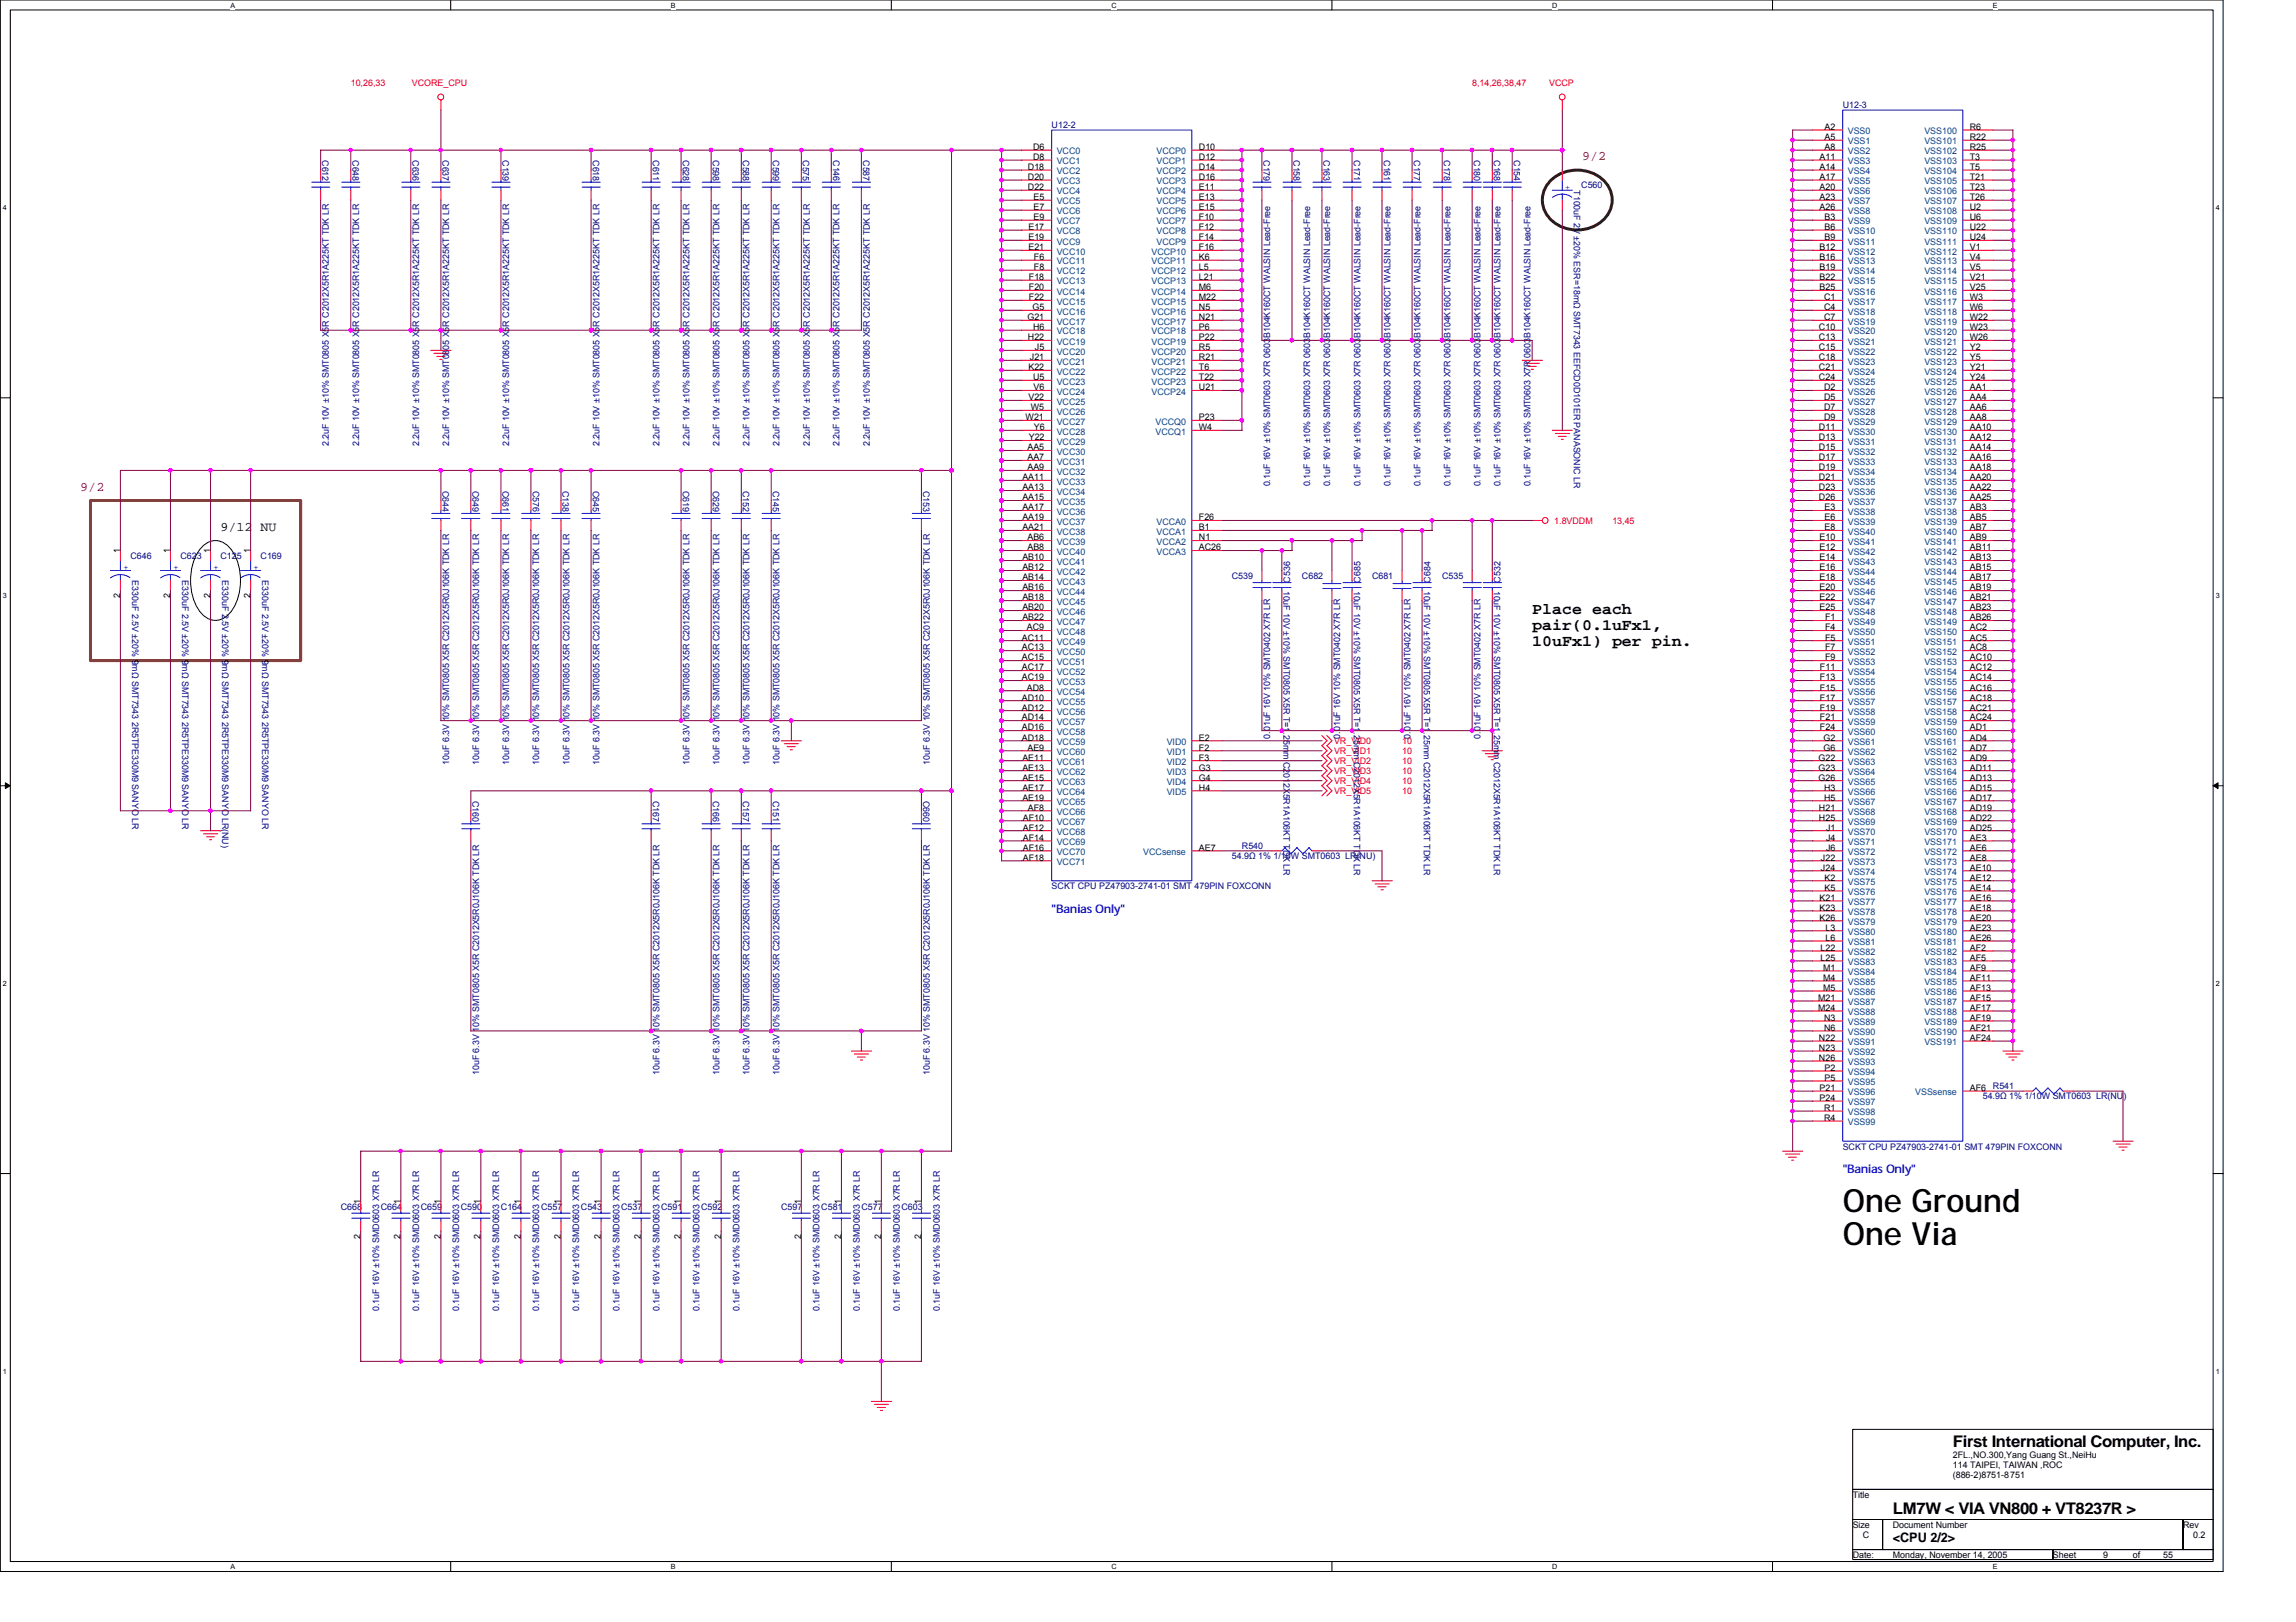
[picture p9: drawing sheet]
<svg xmlns="http://www.w3.org/2000/svg" width="297mm" height="210mm" viewBox="0 0 297 210" stroke-linecap="round" stroke-linejoin="round" font-family="sans-serif">
<defs><g id="words">
<g font-size="4.1">
<text x="238.4" y="156.9">One Ground</text>
<text x="238.4" y="161.1">One Via</text>
</g>
<g font-size="2.1">
<text x="198.2" y="79.5">Place each</text>
<text x="198.2" y="81.5">pair(0.1uFx1,</text>
<text x="198.2" y="83.6">10uFx1) per pin.</text>
<text x="252.6" y="187.3">First International Computer, Inc.</text>
<text x="244.9" y="196">LM7W &lt; VIA VN800 + VT8237R &gt;</text>
</g>
<text font-size="1.7" fill="#804000" x="204.7" y="20.8">9/2</text>
<text font-size="1.7" fill="#800040" x="10.4" y="63.5">9/2</text>
<g font-size="1.7">
<text x="28.5" y="68.7">9/12 NU</text>
<text x="244.9" y="199.5">&lt;CPU 2/2&gt;</text>
</g>
<g font-size="1.5" fill="#00f">
<text x="136.1" y="118.1">&quot;Banias Only&quot;</text>
<text x="238.4" y="151.8">&quot;Banias Only&quot;</text>
</g>
<g font-size="1.2" fill="#f00">
<text x="45.4" y="11.2">10,26,33</text>
<text x="53.3" y="11.2">VCORE_CPU</text>
<text x="190.5" y="11.2">8,14,26,38,47</text>
<text x="200.4" y="11.2">VCCP</text>
<text x="201.1" y="67.8">1.8VDDM</text>
<text x="208.6" y="67.8">13,45</text>
<text x="172.6" y="96.3">VR_VID0</text>
<text x="172.6" y="97.6">VR_VID1</text>
<text x="172.6" y="98.9">VR_VID2</text>
<text x="172.6" y="100.2">VR_VID3</text>
<text x="172.6" y="101.5">VR_VID4</text>
<text x="181.4" y="96.3">10</text>
<text x="181.4" y="97.6">10</text>
<text x="181.4" y="98.9">10</text>
<text x="181.4" y="100.2">10</text>
<text x="181.4" y="101.5">10</text>
<text x="172.6" y="102.8">VR_VID5</text>
<text x="181.4" y="102.8">10</text>
</g>
<g font-size="1.2" fill="#000080">
<text x="136.1" y="16.6">U12-2</text>
<text x="238.4" y="14">U12-3</text>
<text x="41.7" y="20.7" transform="rotate(90 41.7 20.7)">C612</text>
<text x="45.6" y="20.7" transform="rotate(90 45.6 20.7)">C648</text>
<text x="53.4" y="20.7" transform="rotate(90 53.4 20.7)">C636</text>
<text x="57.3" y="20.7" transform="rotate(90 57.3 20.7)">C637</text>
<text x="65" y="20.7" transform="rotate(90 65 20.7)">C139</text>
<text x="76.7" y="20.7" transform="rotate(90 76.7 20.7)">C618</text>
<text x="84.5" y="20.7" transform="rotate(90 84.5 20.7)">C611</text>
<text x="88.3" y="20.7" transform="rotate(90 88.3 20.7)">C628</text>
<text x="92.2" y="20.7" transform="rotate(90 92.2 20.7)">C598</text>
<text x="96.1" y="20.7" transform="rotate(90 96.1 20.7)">C588</text>
<text x="100" y="20.7" transform="rotate(90 100 20.7)">C599</text>
<text x="103.9" y="20.7" transform="rotate(90 103.9 20.7)">C575</text>
<text x="107.8" y="20.7" transform="rotate(90 107.8 20.7)">C146</text>
<text x="111.7" y="20.7" transform="rotate(90 111.7 20.7)">C587</text>
<text x="163.5" y="20.7" transform="rotate(90 163.5 20.7)">C179</text>
<text x="167.4" y="20.7" transform="rotate(90 167.4 20.7)">C158</text>
<text x="171.2" y="20.7" transform="rotate(90 171.2 20.7)">C163</text>
<text x="175.1" y="20.7" transform="rotate(90 175.1 20.7)">C171</text>
<text x="179" y="20.7" transform="rotate(90 179 20.7)">C161</text>
<text x="182.9" y="20.7" transform="rotate(90 182.9 20.7)">C177</text>
<text x="186.8" y="20.7" transform="rotate(90 186.8 20.7)">C178</text>
<text x="190.7" y="20.7" transform="rotate(90 190.7 20.7)">C180</text>
<text x="193.3" y="20.7" transform="rotate(90 193.3 20.7)">C168</text>
<text x="195.9" y="20.7" transform="rotate(90 195.9 20.7)">C154</text>
<text x="203.6" y="24.6" transform="rotate(90 203.6 24.6)">T100uF 2V ±20% ESR=18mΩ SMT7343 EEFCD0D101ER PANASONIC LR</text>
<text x="204.6" y="24.4">C560</text>
<text x="42.6" y="57.8" transform="rotate(-90 42.6 57.8)">2.2uF 10V ±10% SMT0805 X5R C2012X5R1A225KT TDK LR</text>
<text x="46.5" y="57.8" transform="rotate(-90 46.5 57.8)">2.2uF 10V ±10% SMT0805 X5R C2012X5R1A225KT TDK LR</text>
<text x="54.2" y="57.8" transform="rotate(-90 54.2 57.8)">2.2uF 10V ±10% SMT0805 X5R C2012X5R1A225KT TDK LR</text>
<text x="58.1" y="57.8" transform="rotate(-90 58.1 57.8)">2.2uF 10V ±10% SMT0805 X5R C2012X5R1A225KT TDK LR</text>
<text x="65.9" y="57.8" transform="rotate(-90 65.9 57.8)">2.2uF 10V ±10% SMT0805 X5R C2012X5R1A225KT TDK LR</text>
<text x="77.6" y="57.8" transform="rotate(-90 77.6 57.8)">2.2uF 10V ±10% SMT0805 X5R C2012X5R1A225KT TDK LR</text>
<text x="85.3" y="57.8" transform="rotate(-90 85.3 57.8)">2.2uF 10V ±10% SMT0805 X5R C2012X5R1A225KT TDK LR</text>
<text x="89.2" y="57.8" transform="rotate(-90 89.2 57.8)">2.2uF 10V ±10% SMT0805 X5R C2012X5R1A225KT TDK LR</text>
<text x="93.1" y="57.8" transform="rotate(-90 93.1 57.8)">2.2uF 10V ±10% SMT0805 X5R C2012X5R1A225KT TDK LR</text>
<text x="97" y="57.8" transform="rotate(-90 97 57.8)">2.2uF 10V ±10% SMT0805 X5R C2012X5R1A225KT TDK LR</text>
<text x="100.9" y="57.8" transform="rotate(-90 100.9 57.8)">2.2uF 10V ±10% SMT0805 X5R C2012X5R1A225KT TDK LR</text>
<text x="104.8" y="57.8" transform="rotate(-90 104.8 57.8)">2.2uF 10V ±10% SMT0805 X5R C2012X5R1A225KT TDK LR</text>
<text x="108.6" y="57.8" transform="rotate(-90 108.6 57.8)">2.2uF 10V ±10% SMT0805 X5R C2012X5R1A225KT TDK LR</text>
<text x="112.5" y="57.8" transform="rotate(-90 112.5 57.8)">2.2uF 10V ±10% SMT0805 X5R C2012X5R1A225KT TDK LR</text>
<text x="57.3" y="63.5" transform="rotate(90 57.3 63.5)">C644</text>
<text x="61.1" y="63.5" transform="rotate(90 61.1 63.5)">C649</text>
<text x="65" y="63.5" transform="rotate(90 65 63.5)">C661</text>
<text x="68.9" y="63.5" transform="rotate(90 68.9 63.5)">C576</text>
<text x="72.8" y="63.5" transform="rotate(90 72.8 63.5)">C138</text>
<text x="76.7" y="63.5" transform="rotate(90 76.7 63.5)">C645</text>
<text x="88.3" y="63.5" transform="rotate(90 88.3 63.5)">C619</text>
<text x="92.2" y="63.5" transform="rotate(90 92.2 63.5)">C629</text>
<text x="96.1" y="63.5" transform="rotate(90 96.1 63.5)">C152</text>
<text x="100" y="63.5" transform="rotate(90 100 63.5)">C145</text>
<text x="119.4" y="63.5" transform="rotate(90 119.4 63.5)">C153</text>
<text x="164.3" y="62.9" transform="rotate(-90 164.3 62.9)">0.1uF 16V ±10% SMT0603 X7R 0603B104K160CT WALSIN Lead-Free</text>
<text x="169.5" y="62.9" transform="rotate(-90 169.5 62.9)">0.1uF 16V ±10% SMT0603 X7R 0603B104K160CT WALSIN Lead-Free</text>
<text x="172.1" y="62.9" transform="rotate(-90 172.1 62.9)">0.1uF 16V ±10% SMT0603 X7R 0603B104K160CT WALSIN Lead-Free</text>
<text x="176" y="62.9" transform="rotate(-90 176 62.9)">0.1uF 16V ±10% SMT0603 X7R 0603B104K160CT WALSIN Lead-Free</text>
<text x="179.9" y="62.9" transform="rotate(-90 179.9 62.9)">0.1uF 16V ±10% SMT0603 X7R 0603B104K160CT WALSIN Lead-Free</text>
<text x="183.8" y="62.9" transform="rotate(-90 183.8 62.9)">0.1uF 16V ±10% SMT0603 X7R 0603B104K160CT WALSIN Lead-Free</text>
<text x="187.7" y="62.9" transform="rotate(-90 187.7 62.9)">0.1uF 16V ±10% SMT0603 X7R 0603B104K160CT WALSIN Lead-Free</text>
<text x="191.5" y="62.9" transform="rotate(-90 191.5 62.9)">0.1uF 16V ±10% SMT0603 X7R 0603B104K160CT WALSIN Lead-Free</text>
<text x="194.1" y="62.9" transform="rotate(-90 194.1 62.9)">0.1uF 16V ±10% SMT0603 X7R 0603B104K160CT WALSIN Lead-Free</text>
<text x="198" y="62.9" transform="rotate(-90 198 62.9)">0.1uF 16V ±10% SMT0603 X7R 0603B104K160CT WALSIN Lead-Free</text>
<text x="16.9" y="72.3">C646</text>
<text x="17.1" y="75.1" transform="rotate(90 17.1 75.1)">E330uF 2.5V ±20% 9mΩ SMT7343 2R5TPE330M9 SANYO LR</text>
<text x="23.3" y="72.3">C623</text>
<text x="23.6" y="75.1" transform="rotate(90 23.6 75.1)">E330uF 2.5V ±20% 9mΩ SMT7343 2R5TPE330M9 SANYO LR</text>
<text x="28.5" y="72.3">C125</text>
<text x="28.7" y="75.1" transform="rotate(90 28.7 75.1)">E330uF 2.5V ±20% 9mΩ SMT7343 2R5TPE330M9 SANYO LR(NU)</text>
<text x="33.7" y="72.3">C169</text>
<text x="33.9" y="75.1" transform="rotate(90 33.9 75.1)">E330uF 2.5V ±20% 9mΩ SMT7343 2R5TPE330M9 SANYO LR</text>
<text x="159.4" y="74.9">C539</text>
<text x="166.1" y="76.4" transform="rotate(90 166.1 76.4)">10uF 10V ±10% SMT0805 X5R T=1.25mm C2012X5R1A106KT TDK LR</text>
<text x="166.9" y="75.4" transform="rotate(-90 166.9 75.4)">C536</text>
<text x="168.4" y="74.9">C682</text>
<text x="175.1" y="76.4" transform="rotate(90 175.1 76.4)">10uF 10V ±10% SMT0805 X5R T=1.25mm C2012X5R1A106KT TDK LR</text>
<text x="176" y="75.4" transform="rotate(-90 176 75.4)">C685</text>
<text x="177.5" y="74.9">C681</text>
<text x="184.2" y="76.4" transform="rotate(90 184.2 76.4)">10uF 10V ±10% SMT0805 X5R T=1.25mm C2012X5R1A106KT TDK LR</text>
<text x="185.1" y="75.4" transform="rotate(-90 185.1 75.4)">C684</text>
<text x="186.6" y="74.9">C535</text>
<text x="193.3" y="76.4" transform="rotate(90 193.3 76.4)">10uF 10V ±10% SMT0805 X5R T=1.25mm C2012X5R1A106KT TDK LR</text>
<text x="194.1" y="75.4" transform="rotate(-90 194.1 75.4)">C532</text>
<text x="164.3" y="95.6" transform="rotate(-90 164.3 95.6)">0.01uF 16V 10% SMT0402 X7R LR</text>
<text x="173.4" y="95.6" transform="rotate(-90 173.4 95.6)">0.01uF 16V 10% SMT0402 X7R LR</text>
<text x="182.5" y="95.6" transform="rotate(-90 182.5 95.6)">0.01uF 16V 10% SMT0402 X7R LR</text>
<text x="191.5" y="95.6" transform="rotate(-90 191.5 95.6)">0.01uF 16V 10% SMT0402 X7R LR</text>
<text x="58.1" y="99" transform="rotate(-90 58.1 99)">10uF 6.3V 10% SMT0805 X5R C2012X5R0J106K TDK LR</text>
<text x="62" y="99" transform="rotate(-90 62 99)">10uF 6.3V 10% SMT0805 X5R C2012X5R0J106K TDK LR</text>
<text x="65.9" y="99" transform="rotate(-90 65.9 99)">10uF 6.3V 10% SMT0805 X5R C2012X5R0J106K TDK LR</text>
<text x="69.8" y="99" transform="rotate(-90 69.8 99)">10uF 6.3V 10% SMT0805 X5R C2012X5R0J106K TDK LR</text>
<text x="73.7" y="99" transform="rotate(-90 73.7 99)">10uF 6.3V 10% SMT0805 X5R C2012X5R0J106K TDK LR</text>
<text x="77.6" y="99" transform="rotate(-90 77.6 99)">10uF 6.3V 10% SMT0805 X5R C2012X5R0J106K TDK LR</text>
<text x="89.2" y="99" transform="rotate(-90 89.2 99)">10uF 6.3V 10% SMT0805 X5R C2012X5R0J106K TDK LR</text>
<text x="93.1" y="99" transform="rotate(-90 93.1 99)">10uF 6.3V 10% SMT0805 X5R C2012X5R0J106K TDK LR</text>
<text x="97" y="99" transform="rotate(-90 97 99)">10uF 6.3V 10% SMT0805 X5R C2012X5R0J106K TDK LR</text>
<text x="100.9" y="99" transform="rotate(-90 100.9 99)">10uF 6.3V 10% SMT0805 X5R C2012X5R0J106K TDK LR</text>
<text x="120.3" y="99" transform="rotate(-90 120.3 99)">10uF 6.3V 10% SMT0805 X5R C2012X5R0J106K TDK LR</text>
<text x="61.1" y="103.6" transform="rotate(90 61.1 103.6)">C160</text>
<text x="84.5" y="103.6" transform="rotate(90 84.5 103.6)">C167</text>
<text x="92.2" y="103.6" transform="rotate(90 92.2 103.6)">C166</text>
<text x="96.1" y="103.6" transform="rotate(90 96.1 103.6)">C157</text>
<text x="100" y="103.6" transform="rotate(90 100 103.6)">C151</text>
<text x="119.4" y="103.6" transform="rotate(90 119.4 103.6)">C660</text>
<text x="159.4" y="111.2">54.9Ω 1% 1/10W SMT0603 LR(NU)</text>
<text x="160.7" y="109.9">R540</text>
<text x="136.1" y="115.1">SCKT CPU PZ47903-2741-01 SMT 479PIN FOXCONN</text>
<text x="62" y="139.1" transform="rotate(-90 62 139.1)">10uF 6.3V 10% SMT0805 X5R C2012X5R0J106K TDK LR</text>
<text x="85.3" y="139.1" transform="rotate(-90 85.3 139.1)">10uF 6.3V 10% SMT0805 X5R C2012X5R0J106K TDK LR</text>
<text x="93.1" y="139.1" transform="rotate(-90 93.1 139.1)">10uF 6.3V 10% SMT0805 X5R C2012X5R0J106K TDK LR</text>
<text x="97" y="139.1" transform="rotate(-90 97 139.1)">10uF 6.3V 10% SMT0805 X5R C2012X5R0J106K TDK LR</text>
<text x="100.9" y="139.1" transform="rotate(-90 100.9 139.1)">10uF 6.3V 10% SMT0805 X5R C2012X5R0J106K TDK LR</text>
<text x="120.3" y="139.1" transform="rotate(-90 120.3 139.1)">10uF 6.3V 10% SMT0805 X5R C2012X5R0J106K TDK LR</text>
<text x="256.5" y="142.3">54.9Ω 1% 1/10W SMT0603 LR(NU)</text>
<text x="257.8" y="141">R541</text>
<text x="238.4" y="148.8">SCKT CPU PZ47903-2741-01 SMT 479PIN FOXCONN</text>
<text x="44.1" y="156.5">C668</text>
<text x="49.3" y="156.5">C664</text>
<text x="54.4" y="156.5">C659</text>
<text x="59.6" y="156.5">C590</text>
<text x="64.8" y="156.5">C164</text>
<text x="70" y="156.5">C557</text>
<text x="75.2" y="156.5">C543</text>
<text x="80.3" y="156.5">C537</text>
<text x="85.5" y="156.5">C591</text>
<text x="90.7" y="156.5">C592</text>
<text x="101.1" y="156.5">C597</text>
<text x="106.3" y="156.5">C581</text>
<text x="111.4" y="156.5">C577</text>
<text x="116.6" y="156.5">C603</text>
<text x="49" y="169.7" transform="rotate(-90 49 169.7)">0.1uF 16V ±10% SMD0603 X7R LR</text>
<text x="54.2" y="169.7" transform="rotate(-90 54.2 169.7)">0.1uF 16V ±10% SMD0603 X7R LR</text>
<text x="59.4" y="169.7" transform="rotate(-90 59.4 169.7)">0.1uF 16V ±10% SMD0603 X7R LR</text>
<text x="64.6" y="169.7" transform="rotate(-90 64.6 169.7)">0.1uF 16V ±10% SMD0603 X7R LR</text>
<text x="69.8" y="169.7" transform="rotate(-90 69.8 169.7)">0.1uF 16V ±10% SMD0603 X7R LR</text>
<text x="74.9" y="169.7" transform="rotate(-90 74.9 169.7)">0.1uF 16V ±10% SMD0603 X7R LR</text>
<text x="80.1" y="169.7" transform="rotate(-90 80.1 169.7)">0.1uF 16V ±10% SMD0603 X7R LR</text>
<text x="85.3" y="169.7" transform="rotate(-90 85.3 169.7)">0.1uF 16V ±10% SMD0603 X7R LR</text>
<text x="90.5" y="169.7" transform="rotate(-90 90.5 169.7)">0.1uF 16V ±10% SMD0603 X7R LR</text>
<text x="95.7" y="169.7" transform="rotate(-90 95.7 169.7)">0.1uF 16V ±10% SMD0603 X7R LR</text>
<text x="106" y="169.7" transform="rotate(-90 106 169.7)">0.1uF 16V ±10% SMD0603 X7R LR</text>
<text x="111.2" y="169.7" transform="rotate(-90 111.2 169.7)">0.1uF 16V ±10% SMD0603 X7R LR</text>
<text x="116.4" y="169.7" transform="rotate(-90 116.4 169.7)">0.1uF 16V ±10% SMD0603 X7R LR</text>
<text x="121.6" y="169.7" transform="rotate(-90 121.6 169.7)">0.1uF 16V ±10% SMD0603 X7R LR</text>
</g>
<g font-size="1.2">
<text x="236" y="16.8">A2</text>
<text x="254.8" y="16.8">R6</text>
<text x="133" y="22">D18</text>
<text x="133" y="23.3">D20</text>
<text x="133.6" y="20.7">D8</text>
<text x="133.6" y="19.4">D6</text>
<text x="155.1" y="19.4">D10</text>
<text x="155.1" y="20.7">D12</text>
<text x="155.1" y="22">D14</text>
<text x="155.1" y="23.3">D16</text>
<text x="235.4" y="20.7">A11</text>
<text x="235.4" y="22">A14</text>
<text x="235.4" y="23.3">A17</text>
<text x="236" y="18.1">A5</text>
<text x="236" y="19.4">A8</text>
<text x="254.8" y="18.1">R22</text>
<text x="254.8" y="19.4">R25</text>
<text x="254.8" y="20.7">T3</text>
<text x="254.8" y="22">T5</text>
<text x="254.8" y="23.3">T21</text>
<text x="133" y="24.6">D22</text>
<text x="133.1" y="29.8">E17</text>
<text x="133.7" y="25.9">E5</text>
<text x="133.7" y="27.2">E7</text>
<text x="133.7" y="28.5">E9</text>
<text x="155.1" y="24.6">E11</text>
<text x="155.1" y="25.9">E13</text>
<text x="155.1" y="27.2">E15</text>
<text x="155.1" y="28.5">F10</text>
<text x="155.1" y="29.8">F12</text>
<text x="235.4" y="24.6">A20</text>
<text x="235.4" y="25.9">A23</text>
<text x="235.4" y="27.2">A26</text>
<text x="236" y="28.5">B3</text>
<text x="236" y="29.8">B6</text>
<text x="254.8" y="24.6">T23</text>
<text x="254.8" y="25.9">T26</text>
<text x="254.8" y="27.2">U2</text>
<text x="254.8" y="28.5">U6</text>
<text x="254.8" y="29.8">U22</text>
<text x="133.1" y="31.1">E19</text>
<text x="133.1" y="32.4">E21</text>
<text x="133.8" y="33.7">F6</text>
<text x="133.8" y="34.9">F8</text>
<text x="155.1" y="31.1">F14</text>
<text x="155.1" y="32.4">F16</text>
<text x="155.1" y="33.7">K6</text>
<text x="155.1" y="34.9">L5</text>
<text x="235.4" y="32.4">B12</text>
<text x="235.4" y="33.7">B16</text>
<text x="235.4" y="34.9">B19</text>
<text x="236" y="31.1">B9</text>
<text x="254.8" y="31.1">U24</text>
<text x="254.8" y="32.4">V1</text>
<text x="254.8" y="33.7">V4</text>
<text x="254.8" y="34.9">V5</text>
<text x="132.9" y="41.4">G21</text>
<text x="133.1" y="36.2">F18</text>
<text x="133.1" y="37.5">F20</text>
<text x="133.1" y="38.8">F22</text>
<text x="133.6" y="40.1">G5</text>
<text x="155.1" y="36.2">L21</text>
<text x="155.1" y="37.5">M6</text>
<text x="155.1" y="38.8">M22</text>
<text x="155.1" y="40.1">N5</text>
<text x="155.1" y="41.4">N21</text>
<text x="235.4" y="36.2">B22</text>
<text x="235.4" y="37.5">B25</text>
<text x="236" y="38.8">C1</text>
<text x="236" y="40.1">C4</text>
<text x="236" y="41.4">C7</text>
<text x="254.8" y="36.2">V21</text>
<text x="254.8" y="37.5">V25</text>
<text x="254.8" y="38.8">W3</text>
<text x="254.8" y="40.1">W6</text>
<text x="254.8" y="41.4">W22</text>
<text x="133" y="44">H22</text>
<text x="133.1" y="47.9">K22</text>
<text x="133.2" y="46.6">J21</text>
<text x="133.6" y="42.7">H6</text>
<text x="133.9" y="45.3">J5</text>
<text x="155.1" y="42.7">P6</text>
<text x="155.1" y="44">P22</text>
<text x="155.1" y="45.3">R5</text>
<text x="155.1" y="46.6">R21</text>
<text x="155.1" y="47.9">T6</text>
<text x="235.3" y="42.7">C10</text>
<text x="235.3" y="44">C13</text>
<text x="235.3" y="45.3">C15</text>
<text x="235.3" y="46.6">C18</text>
<text x="235.3" y="47.9">C21</text>
<text x="254.8" y="42.7">W23</text>
<text x="254.8" y="44">W26</text>
<text x="254.8" y="45.3">Y2</text>
<text x="254.8" y="46.6">Y5</text>
<text x="254.8" y="47.9">Y21</text>
<text x="133.1" y="51.8">V22</text>
<text x="133.3" y="53.1">W5</text>
<text x="133.6" y="49.2">U5</text>
<text x="133.7" y="50.5">V6</text>
<text x="155.1" y="49.2">T22</text>
<text x="155.1" y="50.5">U21</text>
<text x="235.3" y="49.2">C24</text>
<text x="236" y="50.5">D2</text>
<text x="236" y="51.8">D5</text>
<text x="236" y="53.1">D7</text>
<text x="254.8" y="49.2">Y24</text>
<text x="254.8" y="50.5">AA1</text>
<text x="254.8" y="51.8">AA4</text>
<text x="254.8" y="53.1">AA6</text>
<text x="132.7" y="54.4">W21</text>
<text x="132.9" y="58.3">AA5</text>
<text x="132.9" y="59.6">AA7</text>
<text x="133.1" y="57">Y22</text>
<text x="133.7" y="55.7">Y6</text>
<text x="155.1" y="54.4">P23</text>
<text x="155.1" y="55.7">W4</text>
<text x="235.3" y="55.7">D11</text>
<text x="235.3" y="57">D13</text>
<text x="235.3" y="58.3">D15</text>
<text x="235.3" y="59.6">D17</text>
<text x="236" y="54.4">D9</text>
<text x="254.8" y="54.4">AA8</text>
<text x="254.8" y="55.7">AA10</text>
<text x="254.8" y="57">AA12</text>
<text x="254.8" y="58.3">AA14</text>
<text x="254.8" y="59.6">AA16</text>
<text x="132.3" y="62.1">AA11</text>
<text x="132.3" y="63.5">AA13</text>
<text x="132.3" y="64.7">AA15</text>
<text x="132.9" y="60.9">AA9</text>
<text x="235.3" y="60.9">D19</text>
<text x="235.3" y="62.1">D21</text>
<text x="235.3" y="63.5">D23</text>
<text x="235.3" y="64.7">D26</text>
<text x="254.8" y="60.9">AA18</text>
<text x="254.8" y="62.1">AA20</text>
<text x="254.8" y="63.5">AA22</text>
<text x="254.8" y="64.7">AA25</text>
<text x="15.6" y="71.6" transform="rotate(-90 15.6 71.6)">1</text>
<text x="22" y="71.6" transform="rotate(-90 22 71.6)">1</text>
<text x="27.2" y="71.6" transform="rotate(-90 27.2 71.6)">1</text>
<text x="32.4" y="71.6" transform="rotate(-90 32.4 71.6)">1</text>
<text x="132.3" y="66">AA17</text>
<text x="132.3" y="67.3">AA19</text>
<text x="132.3" y="68.6">AA21</text>
<text x="132.9" y="69.9">AB6</text>
<text x="132.9" y="71.2">AB8</text>
<text x="155.1" y="67.3">F26</text>
<text x="155.1" y="68.6">B1</text>
<text x="155.1" y="69.9">N1</text>
<text x="155.1" y="71.2">AC26</text>
<text x="235.4" y="69.9">E10</text>
<text x="235.4" y="71.2">E12</text>
<text x="236" y="66">E3</text>
<text x="236" y="67.3">E6</text>
<text x="236" y="68.6">E8</text>
<text x="254.8" y="66">AB3</text>
<text x="254.8" y="67.3">AB5</text>
<text x="254.8" y="68.6">AB7</text>
<text x="254.8" y="69.9">AB9</text>
<text x="254.8" y="71.2">AB11</text>
<text x="15.6" y="77.4" transform="rotate(-90 15.6 77.4)">2</text>
<text x="22" y="77.4" transform="rotate(-90 22 77.4)">2</text>
<text x="27.2" y="77.4" transform="rotate(-90 27.2 77.4)">2</text>
<text x="32.4" y="77.4" transform="rotate(-90 32.4 77.4)">2</text>
<text x="132.3" y="72.5">AB10</text>
<text x="132.3" y="73.8">AB12</text>
<text x="132.3" y="75.1">AB14</text>
<text x="132.3" y="76.4">AB16</text>
<text x="132.3" y="77.7">AB18</text>
<text x="235.4" y="72.5">E14</text>
<text x="235.4" y="73.8">E16</text>
<text x="235.4" y="75.1">E18</text>
<text x="235.4" y="76.4">E20</text>
<text x="235.4" y="77.7">E22</text>
<text x="254.8" y="72.5">AB13</text>
<text x="254.8" y="73.8">AB15</text>
<text x="254.8" y="75.1">AB17</text>
<text x="254.8" y="76.4">AB19</text>
<text x="254.8" y="77.7">AB21</text>
<text x="132.2" y="82.9">AC11</text>
<text x="132.3" y="79">AB20</text>
<text x="132.3" y="80.3">AB22</text>
<text x="132.9" y="81.6">AC9</text>
<text x="235.4" y="79">E25</text>
<text x="236.1" y="80.3">F1</text>
<text x="236.1" y="81.6">F4</text>
<text x="236.1" y="82.9">F5</text>
<text x="254.8" y="79">AB23</text>
<text x="254.8" y="80.3">AB26</text>
<text x="254.8" y="81.6">AC2</text>
<text x="254.8" y="82.9">AC5</text>
<text x="132.2" y="84.2">AC13</text>
<text x="132.2" y="85.5">AC15</text>
<text x="132.2" y="86.8">AC17</text>
<text x="132.2" y="88.1">AC19</text>
<text x="132.9" y="89.4">AD8</text>
<text x="235.5" y="86.8">F11</text>
<text x="235.5" y="88.1">F13</text>
<text x="235.5" y="89.4">F15</text>
<text x="236.1" y="84.2">F7</text>
<text x="236.1" y="85.5">F9</text>
<text x="254.8" y="84.2">AC8</text>
<text x="254.8" y="85.5">AC10</text>
<text x="254.8" y="86.8">AC12</text>
<text x="254.8" y="88.1">AC14</text>
<text x="254.8" y="89.4">AC16</text>
<text x="132.2" y="90.7">AD10</text>
<text x="132.2" y="91.9">AD12</text>
<text x="132.2" y="93.2">AD14</text>
<text x="132.2" y="94.5">AD16</text>
<text x="132.2" y="95.8">AD18</text>
<text x="155.1" y="95.8">E2</text>
<text x="235.5" y="90.7">F17</text>
<text x="235.5" y="91.9">F19</text>
<text x="235.5" y="93.2">F21</text>
<text x="235.5" y="94.5">F24</text>
<text x="235.9" y="95.8">G2</text>
<text x="254.8" y="90.7">AC18</text>
<text x="254.8" y="91.9">AC21</text>
<text x="254.8" y="93.2">AC24</text>
<text x="254.8" y="94.5">AD1</text>
<text x="254.8" y="95.8">AD4</text>
<text x="132.3" y="98.4">AE11</text>
<text x="132.3" y="99.7">AE13</text>
<text x="132.3" y="101">AE15</text>
<text x="132.9" y="97.1">AE9</text>
<text x="155.1" y="97.1">F2</text>
<text x="155.1" y="98.4">F3</text>
<text x="155.1" y="99.7">G3</text>
<text x="155.1" y="101">G4</text>
<text x="235.3" y="98.4">G22</text>
<text x="235.3" y="99.7">G23</text>
<text x="235.3" y="101">G26</text>
<text x="235.9" y="97.1">G6</text>
<text x="254.8" y="97.1">AD7</text>
<text x="254.8" y="98.4">AD9</text>
<text x="254.8" y="99.7">AD11</text>
<text x="254.8" y="101">AD13</text>
<text x="132.3" y="102.3">AE17</text>
<text x="132.3" y="103.6">AE19</text>
<text x="132.3" y="106.2">AF10</text>
<text x="132.3" y="107.5">AF12</text>
<text x="133" y="104.9">AF8</text>
<text x="155.1" y="102.3">H4</text>
<text x="235.3" y="104.9">H21</text>
<text x="235.3" y="106.2">H25</text>
<text x="236" y="102.3">H3</text>
<text x="236" y="103.6">H5</text>
<text x="236.2" y="107.5">J1</text>
<text x="254.8" y="102.3">AD15</text>
<text x="254.8" y="103.6">AD17</text>
<text x="254.8" y="104.9">AD19</text>
<text x="254.8" y="106.2">AD22</text>
<text x="254.8" y="107.5">AD25</text>
<text x="132.3" y="108.8">AF14</text>
<text x="132.3" y="110.1">AF16</text>
<text x="132.3" y="111.4">AF18</text>
<text x="155.1" y="110.1">AE7</text>
<text x="235.6" y="111.4">J22</text>
<text x="235.6" y="112.7">J24</text>
<text x="236" y="114">K2</text>
<text x="236.2" y="108.8">J4</text>
<text x="236.2" y="110.1">J6</text>
<text x="254.8" y="108.8">AE3</text>
<text x="254.8" y="110.1">AE6</text>
<text x="254.8" y="111.4">AE8</text>
<text x="254.8" y="112.7">AE10</text>
<text x="254.8" y="114">AE12</text>
<text x="235.4" y="116.6">K21</text>
<text x="235.4" y="117.9">K23</text>
<text x="235.4" y="119.1">K26</text>
<text x="236" y="115.3">K5</text>
<text x="254.8" y="115.3">AE14</text>
<text x="254.8" y="116.6">AE16</text>
<text x="254.8" y="117.9">AE18</text>
<text x="254.8" y="119.1">AE20</text>
<text x="235.5" y="123">L22</text>
<text x="235.5" y="124.3">L25</text>
<text x="235.9" y="125.6">M1</text>
<text x="236.2" y="120.4">L3</text>
<text x="236.2" y="121.8">L6</text>
<text x="254.8" y="120.4">AE23</text>
<text x="254.8" y="121.8">AE26</text>
<text x="254.8" y="123">AF2</text>
<text x="254.8" y="124.3">AF5</text>
<text x="254.8" y="125.6">AF9</text>
<text x="235.2" y="129.5">M21</text>
<text x="235.2" y="130.8">M24</text>
<text x="235.9" y="126.9">M4</text>
<text x="235.9" y="128.2">M5</text>
<text x="254.8" y="126.9">AF11</text>
<text x="254.8" y="128.2">AF13</text>
<text x="254.8" y="129.5">AF15</text>
<text x="254.8" y="130.8">AF17</text>
<text x="235.3" y="134.7">N22</text>
<text x="235.3" y="136">N23</text>
<text x="235.3" y="137.3">N26</text>
<text x="236" y="132.1">N3</text>
<text x="236" y="133.4">N6</text>
<text x="254.8" y="132.1">AF19</text>
<text x="254.8" y="133.4">AF21</text>
<text x="254.8" y="134.7">AF24</text>
<text x="235.4" y="141.2">P21</text>
<text x="235.4" y="142.5">P24</text>
<text x="236" y="143.8">R1</text>
<text x="236" y="138.6">P2</text>
<text x="236" y="139.9">P5</text>
<text x="254.8" y="141.2">AF6</text>
<text x="236" y="145.1">R4</text>
<text x="46.6" y="155.8" transform="rotate(-90 46.6 155.8)">1</text>
<text x="51.8" y="155.8" transform="rotate(-90 51.8 155.8)">1</text>
<text x="57" y="155.8" transform="rotate(-90 57 155.8)">1</text>
<text x="62.2" y="155.8" transform="rotate(-90 62.2 155.8)">1</text>
<text x="67.4" y="155.8" transform="rotate(-90 67.4 155.8)">1</text>
<text x="72.6" y="155.8" transform="rotate(-90 72.6 155.8)">1</text>
<text x="77.7" y="155.8" transform="rotate(-90 77.7 155.8)">1</text>
<text x="82.9" y="155.8" transform="rotate(-90 82.9 155.8)">1</text>
<text x="88.1" y="155.8" transform="rotate(-90 88.1 155.8)">1</text>
<text x="93.3" y="155.8" transform="rotate(-90 93.3 155.8)">1</text>
<text x="103.6" y="155.8" transform="rotate(-90 103.6 155.8)">1</text>
<text x="108.8" y="155.8" transform="rotate(-90 108.8 155.8)">1</text>
<text x="114" y="155.8" transform="rotate(-90 114 155.8)">1</text>
<text x="119.2" y="155.8" transform="rotate(-90 119.2 155.8)">1</text>
<text x="46.6" y="160.3" transform="rotate(-90 46.6 160.3)">2</text>
<text x="51.8" y="160.3" transform="rotate(-90 51.8 160.3)">2</text>
<text x="57" y="160.3" transform="rotate(-90 57 160.3)">2</text>
<text x="62.2" y="160.3" transform="rotate(-90 62.2 160.3)">2</text>
<text x="67.4" y="160.3" transform="rotate(-90 67.4 160.3)">2</text>
<text x="72.6" y="160.3" transform="rotate(-90 72.6 160.3)">2</text>
<text x="77.7" y="160.3" transform="rotate(-90 77.7 160.3)">2</text>
<text x="82.9" y="160.3" transform="rotate(-90 82.9 160.3)">2</text>
<text x="88.1" y="160.3" transform="rotate(-90 88.1 160.3)">2</text>
<text x="93.3" y="160.3" transform="rotate(-90 93.3 160.3)">2</text>
<text x="103.6" y="160.3" transform="rotate(-90 103.6 160.3)">2</text>
<text x="108.8" y="160.3" transform="rotate(-90 108.8 160.3)">2</text>
<text x="114" y="160.3" transform="rotate(-90 114 160.3)">2</text>
<text x="119.2" y="160.3" transform="rotate(-90 119.2 160.3)">2</text>
<text x="252.6" y="188.7">2FL.,NO.300,Yang Guang St.,NeiHu</text>
<text x="252.6" y="189.9">114 TAIPEI, TAIWAN ,ROC</text>
<text x="252.6" y="191.2">(886-2)8751-8751</text>
<text x="239.7" y="193.8">Title</text>
<text x="239.7" y="197.7">Size</text>
<text x="244.9" y="197.7">Document Number</text>
<text x="282.4" y="197.7">Rev</text>
<text x="239.7" y="201.6">Date:</text>
<text x="241" y="199">C</text>
<text x="244.9" y="201.6">Monday, November 14, 2005</text>
<text x="265.6" y="201.6">Sheet</text>
<text x="272.1" y="201.6">9</text>
<text x="275.9" y="201.6">of</text>
<text x="279.8" y="201.6">55</text>
<text x="283.7" y="199">0.2</text>
</g>
<g font-size="1.2" fill="#004080">
<text x="239.1" y="17.4">VSS0</text>
<text x="249" y="17.4">VSS100</text>
<text x="136.7" y="21.3">VCC1</text>
<text x="136.7" y="22.6">VCC2</text>
<text x="136.7" y="23.9">VCC3</text>
<text x="136.7" y="20">VCC0</text>
<text x="149.6" y="20">VCCP0</text>
<text x="149.6" y="21.3">VCCP1</text>
<text x="149.6" y="22.6">VCCP2</text>
<text x="149.6" y="23.9">VCCP3</text>
<text x="239.1" y="18.7">VSS1</text>
<text x="239.1" y="20">VSS2</text>
<text x="239.1" y="21.3">VSS3</text>
<text x="239.1" y="22.6">VSS4</text>
<text x="239.1" y="23.9">VSS5</text>
<text x="249" y="18.7">VSS101</text>
<text x="249" y="20">VSS102</text>
<text x="249" y="21.3">VSS103</text>
<text x="249" y="22.6">VSS104</text>
<text x="249" y="23.9">VSS105</text>
<text x="136.7" y="25.2">VCC4</text>
<text x="136.7" y="26.5">VCC5</text>
<text x="136.7" y="27.7">VCC6</text>
<text x="136.7" y="29">VCC7</text>
<text x="149.6" y="25.2">VCCP4</text>
<text x="149.6" y="26.5">VCCP5</text>
<text x="149.6" y="27.8">VCCP6</text>
<text x="149.6" y="29">VCCP7</text>
<text x="239.1" y="25.2">VSS6</text>
<text x="239.1" y="26.5">VSS7</text>
<text x="239.1" y="27.7">VSS8</text>
<text x="239.1" y="29">VSS9</text>
<text x="249" y="25.2">VSS106</text>
<text x="249" y="26.5">VSS107</text>
<text x="249" y="27.8">VSS108</text>
<text x="249" y="29">VSS109</text>
<text x="136.7" y="30.3">VCC8</text>
<text x="136.7" y="31.6">VCC9</text>
<text x="136.7" y="32.9">VCC10</text>
<text x="136.7" y="34.2">VCC11</text>
<text x="136.7" y="35.5">VCC12</text>
<text x="149" y="32.9">VCCP10</text>
<text x="149" y="34.2">VCCP11</text>
<text x="149" y="35.5">VCCP12</text>
<text x="149.6" y="30.3">VCCP8</text>
<text x="149.6" y="31.6">VCCP9</text>
<text x="239.1" y="30.3">VSS10</text>
<text x="239.1" y="31.6">VSS11</text>
<text x="239.1" y="32.9">VSS12</text>
<text x="239.1" y="34.2">VSS13</text>
<text x="239.1" y="35.5">VSS14</text>
<text x="249" y="30.3">VSS110</text>
<text x="249" y="31.6">VSS111</text>
<text x="249" y="32.9">VSS112</text>
<text x="249" y="34.2">VSS113</text>
<text x="249" y="35.5">VSS114</text>
<text x="136.7" y="36.8">VCC13</text>
<text x="136.7" y="38.1">VCC14</text>
<text x="136.7" y="39.4">VCC15</text>
<text x="136.7" y="40.7">VCC16</text>
<text x="136.7" y="42">VCC17</text>
<text x="149" y="36.8">VCCP13</text>
<text x="149" y="38.1">VCCP14</text>
<text x="149" y="39.4">VCCP15</text>
<text x="149" y="40.7">VCCP16</text>
<text x="149" y="42">VCCP17</text>
<text x="239.1" y="36.8">VSS15</text>
<text x="239.1" y="38.1">VSS16</text>
<text x="239.1" y="39.4">VSS17</text>
<text x="239.1" y="40.7">VSS18</text>
<text x="239.1" y="42">VSS19</text>
<text x="249" y="36.8">VSS115</text>
<text x="249" y="38.1">VSS116</text>
<text x="249" y="39.4">VSS117</text>
<text x="249" y="40.7">VSS118</text>
<text x="249" y="42">VSS119</text>
<text x="136.7" y="43.3">VCC18</text>
<text x="136.7" y="44.6">VCC19</text>
<text x="136.7" y="45.9">VCC20</text>
<text x="136.7" y="47.2">VCC21</text>
<text x="149" y="43.3">VCCP18</text>
<text x="149" y="44.6">VCCP19</text>
<text x="149" y="45.9">VCCP20</text>
<text x="149" y="47.2">VCCP21</text>
<text x="239.1" y="43.3">VSS20</text>
<text x="239.1" y="44.6">VSS21</text>
<text x="239.1" y="45.9">VSS22</text>
<text x="239.1" y="47.2">VSS23</text>
<text x="249" y="43.3">VSS120</text>
<text x="249" y="44.6">VSS121</text>
<text x="249" y="45.9">VSS122</text>
<text x="249" y="47.2">VSS123</text>
<text x="136.7" y="48.5">VCC22</text>
<text x="136.7" y="49.8">VCC23</text>
<text x="136.7" y="51.1">VCC24</text>
<text x="136.7" y="52.4">VCC25</text>
<text x="136.7" y="53.7">VCC26</text>
<text x="149" y="48.5">VCCP22</text>
<text x="149" y="49.8">VCCP23</text>
<text x="149" y="51.1">VCCP24</text>
<text x="239.1" y="48.5">VSS24</text>
<text x="239.1" y="49.8">VSS25</text>
<text x="239.1" y="51.1">VSS26</text>
<text x="239.1" y="52.4">VSS27</text>
<text x="239.1" y="53.7">VSS28</text>
<text x="249" y="48.5">VSS124</text>
<text x="249" y="49.8">VSS125</text>
<text x="249" y="51.1">VSS126</text>
<text x="249" y="52.4">VSS127</text>
<text x="249" y="53.7">VSS128</text>
<text x="136.7" y="54.9">VCC27</text>
<text x="136.7" y="56.2">VCC28</text>
<text x="136.7" y="57.6">VCC29</text>
<text x="136.7" y="58.8">VCC30</text>
<text x="149.5" y="55">VCCQ0</text>
<text x="149.5" y="56.2">VCCQ1</text>
<text x="239.1" y="54.9">VSS29</text>
<text x="239.1" y="56.2">VSS30</text>
<text x="239.1" y="57.6">VSS31</text>
<text x="239.1" y="58.8">VSS32</text>
<text x="249" y="55">VSS129</text>
<text x="249" y="56.2">VSS130</text>
<text x="249" y="57.6">VSS131</text>
<text x="249" y="58.8">VSS132</text>
<text x="136.7" y="60.1">VCC31</text>
<text x="136.7" y="61.4">VCC32</text>
<text x="136.7" y="62.7">VCC33</text>
<text x="136.7" y="64">VCC34</text>
<text x="136.7" y="65.3">VCC35</text>
<text x="239.1" y="60.1">VSS33</text>
<text x="239.1" y="61.4">VSS34</text>
<text x="239.1" y="62.7">VSS35</text>
<text x="239.1" y="64">VSS36</text>
<text x="239.1" y="65.3">VSS37</text>
<text x="249" y="60.1">VSS133</text>
<text x="249" y="61.4">VSS134</text>
<text x="249" y="62.7">VSS135</text>
<text x="249" y="64">VSS136</text>
<text x="249" y="65.3">VSS137</text>
<text x="136.7" y="66.6">VCC36</text>
<text x="136.7" y="67.9">VCC37</text>
<text x="136.7" y="69.2">VCC38</text>
<text x="136.7" y="70.5">VCC39</text>
<text x="136.7" y="71.8">VCC40</text>
<text x="149.6" y="67.9">VCCA0</text>
<text x="149.6" y="69.2">VCCA1</text>
<text x="149.6" y="70.5">VCCA2</text>
<text x="149.6" y="71.8">VCCA3</text>
<text x="239.1" y="66.6">VSS38</text>
<text x="239.1" y="67.9">VSS39</text>
<text x="239.1" y="69.2">VSS40</text>
<text x="239.1" y="70.5">VSS41</text>
<text x="239.1" y="71.8">VSS42</text>
<text x="249" y="66.6">VSS138</text>
<text x="249" y="67.9">VSS139</text>
<text x="249" y="69.2">VSS140</text>
<text x="249" y="70.5">VSS141</text>
<text x="249" y="71.8">VSS142</text>
<text x="136.7" y="73.1">VCC41</text>
<text x="136.7" y="74.4">VCC42</text>
<text x="136.7" y="75.7">VCC43</text>
<text x="136.7" y="77">VCC44</text>
<text x="239.1" y="73.1">VSS43</text>
<text x="239.1" y="74.4">VSS44</text>
<text x="239.1" y="75.7">VSS45</text>
<text x="239.1" y="77">VSS46</text>
<text x="249" y="73.1">VSS143</text>
<text x="249" y="74.4">VSS144</text>
<text x="249" y="75.7">VSS145</text>
<text x="249" y="77">VSS146</text>
<text x="136.7" y="78.3">VCC45</text>
<text x="136.7" y="79.6">VCC46</text>
<text x="136.7" y="80.9">VCC47</text>
<text x="136.7" y="82.1">VCC48</text>
<text x="136.7" y="83.5">VCC49</text>
<text x="239.1" y="78.3">VSS47</text>
<text x="239.1" y="79.6">VSS48</text>
<text x="239.1" y="80.9">VSS49</text>
<text x="239.1" y="82.1">VSS50</text>
<text x="239.1" y="83.5">VSS51</text>
<text x="249" y="78.3">VSS147</text>
<text x="249" y="79.6">VSS148</text>
<text x="249" y="80.9">VSS149</text>
<text x="249" y="82.2">VSS150</text>
<text x="249" y="83.5">VSS151</text>
<text x="136.7" y="84.8">VCC50</text>
<text x="136.7" y="86">VCC51</text>
<text x="136.7" y="87.3">VCC52</text>
<text x="136.7" y="88.6">VCC53</text>
<text x="136.7" y="89.9">VCC54</text>
<text x="239.1" y="84.8">VSS52</text>
<text x="239.1" y="86">VSS53</text>
<text x="239.1" y="87.3">VSS54</text>
<text x="239.1" y="88.6">VSS55</text>
<text x="239.1" y="89.9">VSS56</text>
<text x="249" y="84.8">VSS152</text>
<text x="249" y="86">VSS153</text>
<text x="249" y="87.3">VSS154</text>
<text x="249" y="88.6">VSS155</text>
<text x="249" y="89.9">VSS156</text>
<text x="136.7" y="91.2">VCC55</text>
<text x="136.7" y="92.5">VCC56</text>
<text x="136.7" y="93.8">VCC57</text>
<text x="136.7" y="95.1">VCC58</text>
<text x="239.1" y="91.2">VSS57</text>
<text x="239.1" y="92.5">VSS58</text>
<text x="239.1" y="93.8">VSS59</text>
<text x="239.1" y="95.1">VSS60</text>
<text x="249" y="91.2">VSS157</text>
<text x="249" y="92.5">VSS158</text>
<text x="249" y="93.8">VSS159</text>
<text x="249" y="95.1">VSS160</text>
<text x="136.7" y="96.4">VCC59</text>
<text x="136.7" y="97.7">VCC60</text>
<text x="136.7" y="99">VCC61</text>
<text x="136.7" y="100.3">VCC62</text>
<text x="136.7" y="101.6">VCC63</text>
<text x="150.9" y="96.4">VID0</text>
<text x="150.9" y="97.7">VID1</text>
<text x="150.9" y="99">VID2</text>
<text x="150.9" y="100.3">VID3</text>
<text x="150.9" y="101.6">VID4</text>
<text x="239.1" y="96.4">VSS61</text>
<text x="239.1" y="97.7">VSS62</text>
<text x="239.1" y="99">VSS63</text>
<text x="239.1" y="100.3">VSS64</text>
<text x="239.1" y="101.6">VSS65</text>
<text x="249" y="96.4">VSS161</text>
<text x="249" y="97.7">VSS162</text>
<text x="249" y="99">VSS163</text>
<text x="249" y="100.3">VSS164</text>
<text x="249" y="101.6">VSS165</text>
<text x="136.7" y="102.9">VCC64</text>
<text x="136.7" y="104.2">VCC65</text>
<text x="136.7" y="105.5">VCC66</text>
<text x="136.7" y="106.8">VCC67</text>
<text x="150.9" y="102.9">VID5</text>
<text x="239.1" y="102.9">VSS66</text>
<text x="239.1" y="104.2">VSS67</text>
<text x="239.1" y="105.5">VSS68</text>
<text x="239.1" y="106.8">VSS69</text>
<text x="249" y="102.9">VSS166</text>
<text x="249" y="104.2">VSS167</text>
<text x="249" y="105.5">VSS168</text>
<text x="249" y="106.8">VSS169</text>
<text x="136.7" y="108.1">VCC68</text>
<text x="136.7" y="109.4">VCC69</text>
<text x="136.7" y="110.7">VCC70</text>
<text x="136.7" y="112">VCC71</text>
<text x="147.9" y="110.7">VCCsense</text>
<text x="239.1" y="108.1">VSS70</text>
<text x="239.1" y="109.4">VSS71</text>
<text x="239.1" y="110.7">VSS72</text>
<text x="239.1" y="112">VSS73</text>
<text x="239.1" y="113.2">VSS74</text>
<text x="249" y="108.1">VSS170</text>
<text x="249" y="109.4">VSS171</text>
<text x="249" y="110.7">VSS172</text>
<text x="249" y="112">VSS173</text>
<text x="249" y="113.2">VSS174</text>
<text x="239.1" y="114.5">VSS75</text>
<text x="239.1" y="115.8">VSS76</text>
<text x="239.1" y="117.1">VSS77</text>
<text x="239.1" y="118.4">VSS78</text>
<text x="239.1" y="119.7">VSS79</text>
<text x="249" y="114.5">VSS175</text>
<text x="249" y="115.8">VSS176</text>
<text x="249" y="117.1">VSS177</text>
<text x="249" y="118.4">VSS178</text>
<text x="249" y="119.7">VSS179</text>
<text x="239.1" y="121">VSS80</text>
<text x="239.1" y="122.3">VSS81</text>
<text x="239.1" y="123.6">VSS82</text>
<text x="239.1" y="124.9">VSS83</text>
<text x="249" y="121">VSS180</text>
<text x="249" y="122.3">VSS181</text>
<text x="249" y="123.6">VSS182</text>
<text x="249" y="124.9">VSS183</text>
<text x="239.1" y="126.2">VSS84</text>
<text x="239.1" y="127.5">VSS85</text>
<text x="239.1" y="128.8">VSS86</text>
<text x="239.1" y="130.1">VSS87</text>
<text x="239.1" y="131.4">VSS88</text>
<text x="249" y="126.2">VSS184</text>
<text x="249" y="127.5">VSS185</text>
<text x="249" y="128.8">VSS186</text>
<text x="249" y="130.1">VSS187</text>
<text x="249" y="131.4">VSS188</text>
<text x="239.1" y="132.7">VSS89</text>
<text x="239.1" y="134">VSS90</text>
<text x="239.1" y="135.3">VSS91</text>
<text x="239.1" y="136.6">VSS92</text>
<text x="239.1" y="137.9">VSS93</text>
<text x="249" y="132.7">VSS189</text>
<text x="249" y="134">VSS190</text>
<text x="249" y="135.3">VSS191</text>
<text x="239.1" y="139.2">VSS94</text>
<text x="239.1" y="140.4">VSS95</text>
<text x="239.1" y="141.8">VSS96</text>
<text x="239.1" y="143">VSS97</text>
<text x="247.8" y="141.8">VSSsense</text>
<text x="239.1" y="144.3">VSS98</text>
<text x="239.1" y="145.6">VSS99</text>
</g>
<g font-size="1.2" fill="#00f">
<text x="202.5" y="24.5">+</text>
<text x="16" y="73.7">+</text>
<text x="22.5" y="73.7">+</text>
<text x="27.6" y="73.7">+</text>
<text x="32.8" y="73.7">+</text>
</g>
<g font-size=".9">
<text x="29.8" y="1">A</text>
<text x="86.8" y="1">B</text>
<text x="143.8" y="1">C</text>
<text x="200.8" y="1">D</text>
<text x="257.8" y="1">E</text>
<text x=".4" y="27.2">4</text>
<text x="286.7" y="27.2">4</text>
<text x=".4" y="77.4">3</text>
<text x="286.7" y="77.4">3</text>
<text x=".4" y="127.6">2</text>
<text x="286.7" y="127.6">2</text>
<text x=".4" y="177.8">1</text>
<text x="286.7" y="177.8">1</text>
<text x="29.8" y="203.1">A</text>
<text x="86.8" y="203.1">B</text>
<text x="143.8" y="203.1">C</text>
<text x="200.8" y="203.1">D</text>
<text x="257.8" y="203.1">E</text>
</g>
</g></defs>
<path d="M0 0h287.6v203.4h-287.6zM1.3 1.3h285v200.8h-285z" fill="none" stroke="#000" stroke-width=".13"/>
<g fill="#fff">
<path d="M29.8 .1h.6v1.1h-.6z"/>
<path d="M29.8 202.2h.6v1.1h-.6z"/>
</g>
<path d="M58.3 0v1.3M58.3 202.1v1.3" fill="none" stroke="#000" stroke-width=".13"/>
<g fill="#fff">
<path d="M86.8 .1h.6v1.1h-.6z"/>
<path d="M86.8 202.2h.6v1.1h-.6z"/>
</g>
<path d="M115.3 0v1.3M115.3 202.1v1.3" fill="none" stroke="#000" stroke-width=".13"/>
<g fill="#fff">
<path d="M143.8 .1h.7v1.1h-.7z"/>
<path d="M143.8 202.2h.7v1.1h-.7z"/>
</g>
<path d="M172.3 0v1.3M172.3 202.1v1.3" fill="none" stroke="#000" stroke-width=".13"/>
<g fill="#fff">
<path d="M200.8 .1h.7v1.1h-.7z"/>
<path d="M200.8 202.2h.7v1.1h-.7z"/>
</g>
<path d="M229.3 0v1.3M229.3 202.1v1.3" fill="none" stroke="#000" stroke-width=".13"/>
<g fill="#fff">
<path d="M257.8 .1h.6v1.1h-.6z"/>
<path d="M257.8 202.2h.6v1.1h-.6z"/>
<path d="M.4 26.4h.5v1h-.5z"/>
<path d="M286.7 26.4h.5v1h-.5z"/>
<path d="M.4 76.6h.5v1h-.5z"/>
<path d="M286.7 76.6h.5v1h-.5z"/>
</g>
<path d="M0 51.5h1.3M286.3 51.5h1.3" fill="none" stroke="#000" stroke-width=".13"/>
<g fill="#fff">
<path d="M.4 126.8h.5v1h-.5z"/>
<path d="M286.7 126.8h.5v1h-.5z"/>
</g>
<path d="M0 101.7h1.3M286.3 101.7h1.3" fill="none" stroke="#000" stroke-width=".13"/>
<path d="M.7 101.3l.6 .4-.6 .3zM286.3 101.7l.7-.4v.7z" fill="#000" stroke="#000" stroke-width=".13"/>
<g fill="#fff">
<path d="M.4 177h.5v1h-.5z"/>
<path d="M286.7 177h.5v1h-.5z"/>
</g>
<path d="M26.2 70.7a2.32 2.32 0 0 1 3.8 .5 7.3 7.3 0 0 1 0 7.9 2.38 2.38 0 0 1-4.2 0 7.4 7.4 0 0 1 0-7.9zM0 151.9h1.3M286.3 151.9h1.3M239.7 185h46.6v7.7h-46.6zM239.7 192.7h46.6v3.9h-46.6zM239.7 196.6h3.9v3.9h-3.9zM243.6 196.6h38.8v3.9h-38.8zM282.4 196.6h3.9v3.9h-3.9zM239.7 200.5h25.9v1.3h-25.9zM265.6 200.5h20.7v1.3h-20.7z" fill="none" stroke="#000" stroke-width=".13"/>
<path d="M11.7 64.8h27.2v20.7h-27.2z" fill="none" stroke="#804000" stroke-width=".38"/>
<path d="M200.6 23.4a5 5 0 0 1 7.4 .5 3.6 3.6 0 0 1-1.7 5.3 4.8 4.8 0 0 1-6.5-2 3.5 3.5 0 0 1 .8-3.8z" fill="none" stroke="#400000" stroke-width=".38"/>
<g fill="none" stroke="#f00" stroke-width=".13">
<path d="M57 12.9v1.3M132.2 19.4h3.9M154.2 19.4h3.9M202.1 12.9v1.3M234.5 19.4h3.9M234.5 16.8h3.9M234.5 18.1h3.9M253.9 19.4h3.9M253.9 16.8h3.9M253.9 18.1h3.9M41.5 22v1.3M41.5 24.6v1.3"/>
<path d="M45.4 22v1.3M45.4 24.6v1.3M53.1 22v1.3M53.1 24.6v1.3M57 22v1.3M57 24.6v1.3M64.8 22v1.3M64.8 24.6v1.3M76.5 22v1.3M76.5 24.6v1.3M84.2 22v1.3M84.2 24.6v1.3"/>
<path d="M88.1 22v1.3M88.1 24.6v1.3M92 22v1.3M92 24.6v1.3M95.9 22v1.3M95.9 24.6v1.3M99.8 22v1.3M99.8 24.6v1.3M103.7 22v1.3M103.7 24.6v1.3M107.5 22v1.3M107.5 24.6v1.3"/>
<path d="M111.4 22v1.3M111.4 24.6v1.3M132.2 20.7h3.9M132.2 22h3.9M132.2 23.3h3.9M132.2 24.6h3.9M132.2 25.9h3.9M132.2 27.2h3.9M132.2 28.5h3.9M132.2 29.8h3.9M132.2 31.1h3.9M132.2 32.4h3.9"/>
<path d="M132.2 33.7h3.9M132.2 35h3.9M132.2 36.3h3.9M132.2 37.6h3.9M132.2 38.9h3.9M154.2 20.7h3.9M154.2 22h3.9M154.2 23.3h3.9M154.2 24.6h3.9M154.2 25.9h3.9M154.2 27.2h3.9M154.2 28.5h3.9"/>
<path d="M154.2 29.8h3.9M154.2 31.1h3.9M154.2 32.4h3.9M154.2 33.7h3.9M154.2 35h3.9M154.2 36.3h3.9M154.2 37.6h3.9M154.2 38.9h3.9M163.3 22v1.3M163.3 24.6v1.3M167.1 22v1.3M167.1 24.6v1.3"/>
<path d="M171 22v1.3M171 24.6v1.3M174.9 22v1.3M174.9 24.6v1.3M178.8 22v1.3M178.8 24.6v1.3M182.7 22v1.3M182.7 24.6v1.3M186.6 22v1.3M186.6 24.6v1.3M190.5 22v1.3M190.5 24.6v1.3"/>
<path d="M193.1 22v1.3M193.1 24.6v1.3M195.6 22v1.3M195.6 24.6v1.3M202.1 22v1.3M202.1 25.9v1.3M234.5 20.7h3.9M234.5 22h3.9M234.5 23.3h3.9M234.5 24.6h3.9M234.5 25.9h3.9M234.5 27.2h3.9"/>
<path d="M234.5 28.5h3.9M234.5 29.8h3.9M234.5 31.1h3.9M234.5 32.4h3.9M234.5 33.7h3.9M234.5 35h3.9M234.5 36.3h3.9M234.5 37.6h3.9M234.5 38.9h3.9M253.9 20.7h3.9M253.9 22h3.9M253.9 23.3h3.9"/>
<path d="M253.9 24.6h3.9M253.9 25.9h3.9M253.9 27.2h3.9M253.9 28.5h3.9M253.9 29.8h3.9M253.9 31.1h3.9M253.9 32.4h3.9M253.9 33.7h3.9M253.9 35h3.9M253.9 36.3h3.9M253.9 37.6h3.9M253.9 38.9h3.9"/>
<path d="M55.7 45.3h2.7M56.1 45.7h1.9M56.5 46.1h1M56.9 46.5h.3M132.2 55.7h3.9M132.2 46.6h3.9M132.2 45.3h3.9M132.2 40.2h3.9M132.2 41.4h3.9M132.2 42.7h3.9M132.2 44h3.9M132.2 47.9h3.9"/>
<path d="M132.2 49.2h3.9M132.2 50.5h3.9M132.2 51.8h3.9M132.2 53.1h3.9M132.2 54.4h3.9M132.2 57h3.9M132.2 58.3h3.9M132.2 59.6h3.9M154.2 55.7h3.9M154.2 46.6h3.9M154.2 45.3h3.9M154.2 40.2h3.9"/>
<path d="M154.2 41.4h3.9M154.2 42.7h3.9M154.2 44h3.9M154.2 47.9h3.9M154.2 49.2h3.9M154.2 50.5h3.9M154.2 54.4h3.9M196.9 46.6h2.7M197.3 47h1.9M197.7 47.4h1.1M198.1 47.8h.3M200.8 55.7h2.6"/>
<path d="M201.2 56.1h1.8M201.6 56.5h1M202 56.9h.3M234.5 55.7h3.9M234.5 46.6h3.9M234.5 45.3h3.9M234.5 40.2h3.9M234.5 41.4h3.9M234.5 42.7h3.9M234.5 44h3.9M234.5 47.9h3.9M234.5 49.2h3.9"/>
<path d="M234.5 50.5h3.9M234.5 51.8h3.9M234.5 53.1h3.9M234.5 54.4h3.9M234.5 57h3.9M234.5 58.3h3.9M234.5 59.6h3.9M253.9 55.7h3.9M253.9 46.6h3.9M253.9 45.3h3.9M253.9 40.2h3.9M253.9 41.4h3.9"/>
<path d="M253.9 42.7h3.9M253.9 44h3.9M253.9 47.9h3.9M253.9 49.2h3.9M253.9 50.5h3.9M253.9 51.8h3.9M253.9 53.1h3.9M253.9 54.4h3.9M253.9 57h3.9M253.9 58.3h3.9M253.9 59.6h3.9M15.6 71.2v1.3"/>
<path d="M15.6 75.1v1.3M22.1 71.2v1.3M22.1 75.1v1.3M27.2 71.2v1.3M27.2 75.1v1.3M32.4 71.2v1.3M32.4 75.1v1.3M57 64.8v1.3M57 67.4v1.2M60.9 64.8v1.3M60.9 67.4v1.2M64.8 64.8v1.3"/>
<path d="M64.8 67.4v1.2M68.7 64.8v1.3M68.7 67.4v1.2M72.6 64.8v1.3M72.6 67.4v1.2M76.5 64.8v1.3M76.5 67.4v1.2M88.1 64.8v1.3M88.1 67.4v1.2M92 64.8v1.3M92 67.4v1.2M95.9 64.8v1.3"/>
<path d="M95.9 67.4v1.2M99.8 64.8v1.3M99.8 67.4v1.2M119.2 64.8v1.3M119.2 67.4v1.2M132.2 67.4h3.9M132.2 60.9h3.9M132.2 62.2h3.9M132.2 63.5h3.9M132.2 64.8h3.9M132.2 66.1h3.9M132.2 68.6h3.9"/>
<path d="M132.2 70h3.9M132.2 71.2h3.9M132.2 72.5h3.9M132.2 73.8h3.9M132.2 75.1h3.9M132.2 76.4h3.9M132.2 77.7h3.9M132.2 79h3.9M154.2 67.4h3.9M154.2 68.6h3.9M154.2 70h3.9M154.2 71.2h3.9"/>
<path d="M163.3 73.8v1.3M163.3 76.4v1.3M165.8 73.8v1.3M165.8 76.4v1.3M172.3 73.8v1.3M172.3 76.4v1.3M174.9 73.8v1.3M174.9 76.4v1.3M181.4 73.8v1.3M181.4 76.4v1.3M184 73.8v1.3M184 76.4v1.3"/>
<path d="M190.5 73.8v1.3M190.5 76.4v1.3M193.1 73.8v1.3M193.1 76.4v1.3M198.2 67.4h1.4M234.5 67.4h3.9M234.5 60.9h3.9M234.5 62.2h3.9M234.5 63.5h3.9M234.5 64.8h3.9M234.5 66.1h3.9M234.5 68.6h3.9"/>
<path d="M234.5 70h3.9M234.5 71.2h3.9M234.5 72.5h3.9M234.5 73.8h3.9M234.5 75.1h3.9M234.5 76.4h3.9M234.5 77.7h3.9M234.5 79h3.9M253.9 67.4h3.9M253.9 60.9h3.9M253.9 62.2h3.9M253.9 63.5h3.9"/>
<path d="M253.9 64.8h3.9M253.9 66.1h3.9M253.9 68.6h3.9M253.9 70h3.9M253.9 71.2h3.9M253.9 72.5h3.9M253.9 73.8h3.9M253.9 75.1h3.9M253.9 76.4h3.9M253.9 77.7h3.9M253.9 79h3.9M101.1 95.9h2.6"/>
<path d="M101.5 96.2h1.8M101.8 96.6h1.1M102.2 97h.3M132.2 95.9h3.9M132.2 97.2h3.9M132.2 80.3h3.9M132.2 81.6h3.9M132.2 82.9h3.9M132.2 84.2h3.9M132.2 85.5h3.9M132.2 86.8h3.9M132.2 88.1h3.9"/>
<path d="M132.2 89.4h3.9M132.2 90.7h3.9M132.2 92h3.9M132.2 93.3h3.9M132.2 94.6h3.9M132.2 98.4h3.9M132.2 99.7h3.9M154.2 95.9h3.9M154.2 97.2h3.9M154.2 98.4h3.9M154.2 99.7h3.9M171 95.2l.7 .7-.7 .6"/>
<path d="M171 96.5l.7 .7-.7 .6M171 97.8l.7 .6-.7 .7M171 99.1l.7 .6-.7 .7M171.7 95.2l.6 .7-.6 .6M171.7 96.5l.6 .7-.6 .6M171.7 97.8l.6 .6-.6 .7M171.7 99.1l.6 .6-.6 .7M191.7 97.2h2.7M192.1 97.5h1.9M192.5 97.9h1.1M192.9 98.3h.3M234.5 95.9h3.9"/>
<path d="M234.5 97.2h3.9M234.5 80.3h3.9M234.5 81.6h3.9M234.5 82.9h3.9M234.5 84.2h3.9M234.5 85.5h3.9M234.5 86.8h3.9M234.5 88.1h3.9M234.5 89.4h3.9M234.5 90.7h3.9M234.5 92h3.9M234.5 93.3h3.9"/>
<path d="M234.5 94.6h3.9M234.5 98.4h3.9M234.5 99.7h3.9M253.9 95.9h3.9M253.9 97.2h3.9M253.9 80.3h3.9M253.9 81.6h3.9M253.9 82.9h3.9M253.9 84.2h3.9M253.9 85.5h3.9M253.9 86.8h3.9M253.9 88.1h3.9"/>
<path d="M253.9 89.4h3.9M253.9 90.7h3.9M253.9 92h3.9M253.9 93.3h3.9M253.9 94.6h3.9M253.9 98.4h3.9M253.9 99.7h3.9M25.9 107.5h2.7M26.3 107.9h1.9M26.7 108.3h1M27.1 108.7h.3M60.9 104.9v1.3"/>
<path d="M60.9 107.5v1.3M84.2 104.9v1.3M84.2 107.5v1.3M92 104.9v1.3M92 107.5v1.3M95.9 104.9v1.3M95.9 107.5v1.3M99.8 104.9v1.3M99.8 107.5v1.3M119.2 104.9v1.3M119.2 107.5v1.3M132.2 107.5h3.9"/>
<path d="M132.2 110.1h3.9M132.2 101h3.9M132.2 102.3h3.9M132.2 103.6h3.9M132.2 104.9h3.9M132.2 106.2h3.9M132.2 108.8h3.9M132.2 111.4h3.9M154.2 110.1h3.9M154.2 101h3.9M154.2 102.3h3.9M164.5 110.1h1.3"/>
<path d="M169.7 110.1h1.3M171 100.4l.7 .6-.7 .7M171 101.7l.7 .6-.7 .7M171.7 100.4l.6 .6-.6 .7M171.7 101.7l.6 .6-.6 .7M177.5 114h2.6M177.9 114.4h1.8M178.3 114.8h1M178.7 115.1h.3M234.5 114h3.9M234.5 107.5h3.9M234.5 110.1h3.9"/>
<path d="M234.5 101h3.9M234.5 102.3h3.9M234.5 103.6h3.9M234.5 104.9h3.9M234.5 106.2h3.9M234.5 108.8h3.9M234.5 111.4h3.9M234.5 112.7h3.9M234.5 115.3h3.9M234.5 116.6h3.9M234.5 117.9h3.9M234.5 119.2h3.9"/>
<path d="M253.9 114h3.9M253.9 107.5h3.9M253.9 110.1h3.9M253.9 101h3.9M253.9 102.3h3.9M253.9 103.6h3.9M253.9 104.9h3.9M253.9 106.2h3.9M253.9 108.8h3.9M253.9 111.4h3.9M253.9 112.7h3.9M253.9 115.3h3.9"/>
<path d="M253.9 116.6h3.9M253.9 117.9h3.9M253.9 119.2h3.9M110.1 136h2.7M110.5 136.4h1.9M110.9 136.8h1M111.3 137.2h.3M234.5 136h3.9M234.5 120.5h3.9M234.5 121.8h3.9M234.5 123.1h3.9M234.5 124.4h3.9"/>
<path d="M234.5 125.6h3.9M234.5 126.9h3.9M234.5 128.2h3.9M234.5 129.5h3.9M234.5 130.8h3.9M234.5 132.1h3.9M234.5 133.4h3.9M234.5 134.7h3.9M234.5 137.3h3.9M234.5 138.6h3.9M234.5 139.9h3.9M253.9 120.5h3.9"/>
<path d="M253.9 121.8h3.9M253.9 123.1h3.9M253.9 124.4h3.9M253.9 125.6h3.9M253.9 126.9h3.9M253.9 128.2h3.9M253.9 129.5h3.9M253.9 130.8h3.9M253.9 132.1h3.9M253.9 133.4h3.9M253.9 134.7h3.9M259.1 136h2.6"/>
<path d="M259.5 136.4h1.8M259.9 136.8h1M260.3 137.2h.3M46.7 155.4v1.3M46.7 158v1.3M51.9 155.4v1.3M51.9 158v1.3M57 155.4v1.3M57 158v1.3M62.2 155.4v1.3M62.2 158v1.3M67.4 155.4v1.3"/>
<path d="M67.4 158v1.3M72.6 155.4v1.3M72.6 158v1.3M77.8 155.4v1.3M77.8 158v1.3M82.9 155.4v1.3M82.9 158v1.3M88.1 155.4v1.3M88.1 158v1.3M93.3 155.4v1.3M93.3 158v1.3M103.7 155.4v1.3"/>
<path d="M103.7 158v1.3M108.9 155.4v1.3M108.9 158v1.3M114 155.4v1.3M114 158v1.3M119.2 155.4v1.3M119.2 158v1.3M230.6 149h2.6M231 149.4h1.8M231.4 149.8h1M231.8 150.1h.3M234.5 141.2h3.9"/>
<path d="M234.5 142.5h3.9M234.5 143.8h3.9M234.5 145.1h3.9M253.9 141.2h3.9M261.7 141.2h1.3M266.9 141.2h1.3M273.4 147.7h2.6M273.7 148.1h1.9M274.1 148.4h1.1M274.5 148.8h.3M112.7 181.4h2.7M113.1 181.7h1.9"/>
<path d="M113.5 182.1h1.1M113.9 182.5h.3"/>
<circle cx="57" cy="12.5" r=".38"/>
<circle cx="202.1" cy="12.5" r=".38"/>
<circle cx="199.9" cy="67.3" r=".38"/>
</g>
<g fill="none" stroke="#00f" stroke-width=".13">
<path d="M136.1 16.8h18.1v97.2h-18.1zM238.4 14.2h15.5v133.5h-15.5zM40.3 24.2h2.4M40.3 23.6h2.4M41.5 23.3v.3M41.5 24.2v.4M44.2 24.2h2.4M44.2 23.6h2.4M45.4 23.3v.3M45.4 24.2v.4M52 24.2h2.3M52 23.6h2.3"/>
<path d="M53.1 23.3v.3M53.1 24.2v.4M55.9 24.2h2.3M55.9 23.6h2.3M57 23.3v.3M57 24.2v.4M63.6 24.2h2.4M63.6 23.6h2.4M64.8 23.3v.3M64.8 24.2v.4M75.3 24.2h2.4M75.3 23.6h2.4"/>
<path d="M76.5 23.3v.3M76.5 24.2v.4M83.1 24.2h2.3M83.1 23.6h2.3M84.2 23.3v.3M84.2 24.2v.4M86.9 24.2h2.4M86.9 23.6h2.4M88.1 23.3v.3M88.1 24.2v.4M90.8 24.2h2.4M90.8 23.6h2.4"/>
<path d="M92 23.3v.3M92 24.2v.4M94.7 24.2h2.4M94.7 23.6h2.4M95.9 23.3v.3M95.9 24.2v.4M98.6 24.2h2.4M98.6 23.6h2.4M99.8 23.3v.3M99.8 24.2v.4M102.5 24.2h2.4M102.5 23.6h2.4"/>
<path d="M103.7 23.3v.3M103.7 24.2v.4M106.4 24.2h2.3M106.4 23.6h2.3M107.5 23.3v.3M107.5 24.2v.4M110.3 24.2h2.3M110.3 23.6h2.3M111.4 23.3v.3M111.4 24.2v.4M162.1 24.2h2.3M162.1 23.6h2.3"/>
<path d="M163.3 23.3v.3M163.3 24.2v.4M166 24.2h2.3M166 23.6h2.3M167.1 23.3v.3M167.1 24.2v.4M169.9 24.2h2.3M169.9 23.6h2.3M171 23.3v.3M171 24.2v.4M173.8 24.2h2.3M173.8 23.6h2.3"/>
<path d="M174.9 23.3v.3M174.9 24.2v.4M177.6 24.2h2.4M177.6 23.6h2.4M178.8 23.3v.3M178.8 24.2v.4M181.5 24.2h2.4M181.5 23.6h2.4M182.7 23.3v.3M182.7 24.2v.4M185.4 24.2h2.4M185.4 23.6h2.4"/>
<path d="M186.6 23.3v.3M186.6 24.2v.4M189.3 24.2h2.3M189.3 23.6h2.3M190.5 23.3v.3M190.5 24.2v.4M191.9 24.2h2.3M191.9 23.6h2.3M193.1 23.3v.3M193.1 24.2v.4M194.5 24.2h2.3M194.5 23.6h2.3"/>
<path d="M195.6 23.3v.3M195.6 24.2v.4M200.8 24.6h2.6M202.1 23.3v1.3M202.1 25.1v.8M203.3 25.5a1.99 1.99 0 0 0-1.2-.4 2.07 2.07 0 0 0-1.3 .4M14.3 73.8h2.6M15.6 72.5v1.4M15.6 74.4v.7M16.8 74.8a1.99 1.99 0 0 0-1.3-.4h.1a2.07 2.07 0 0 0-1.3 .4M20.8 73.8h2.6M22.1 72.5v1.4"/>
<path d="M22.1 74.4v.7M23.3 74.8a1.99 1.99 0 0 0-1.3-.4 2.07 2.07 0 0 0-1.2 .4M25.9 73.8h2.7M27.2 72.5v1.4M27.2 74.4v.7M28.5 74.8a1.99 1.99 0 0 0-1.3-.4 2.07 2.07 0 0 0-1.2 .4M31.1 73.8h2.6M32.4 72.5v1.4M32.4 74.4v.7M33.7 74.8a1.99 1.99 0 0 0-1.3-.4 2.07 2.07 0 0 0-1.2 .4M55.9 66.4h2.3M55.9 67.1h2.3"/>
<path d="M57 66.1v.4M57 67.1v.3M59.7 66.4h2.4M59.7 67.1h2.4M60.9 66.1v.4M60.9 67.1v.3M63.6 66.4h2.4M63.6 67.1h2.4M64.8 66.1v.4M64.8 67.1v.3M67.5 66.4h2.3M67.5 67.1h2.3"/>
<path d="M68.7 66.1v.4M68.7 67.1v.3M71.4 66.4h2.3M71.4 67.1h2.3M72.6 66.1v.4M72.6 67.1v.3M75.3 66.4h2.3M75.3 67.1h2.3M76.5 66.1v.4M76.5 67.1v.3M86.9 66.4h2.4M86.9 67.1h2.4"/>
<path d="M88.1 66.1v.4M88.1 67.1v.3M90.8 66.4h2.4M90.8 67.1h2.4M92 66.1v.4M92 67.1v.3M94.7 66.4h2.4M94.7 67.1h2.4M95.9 66.1v.4M95.9 67.1v.3M98.6 66.4h2.3M98.6 67.1h2.3"/>
<path d="M99.8 66.1v.4M99.8 67.1v.3M118 66.4h2.4M118 67.1h2.4M119.2 66.1v.4M119.2 67.1v.3M162.1 76h2.3M162.1 75.4h2.3M163.3 75.1v.3M163.3 76v.4M164.7 76h2.3M164.7 75.4h2.3"/>
<path d="M165.8 75.1v.3M165.8 76v.4M171.1 75.5h2.4M171.1 76.2h2.4M172.3 75.1v.4M172.3 76.1v.3M173.8 76h2.3M173.8 75.4h2.3M174.9 75.1v.3M174.9 76v.4M180.2 75.5h2.4M180.2 76.2h2.4"/>
<path d="M181.4 75.1v.4M181.4 76.1v.3M182.8 76h2.4M182.8 75.4h2.4M184 75.1v.3M184 76v.4M189.3 76h2.3M189.3 75.4h2.3M190.5 75.1v.3M190.5 76v.4M191.9 76h2.3M191.9 75.4h2.3"/>
<path d="M193.1 75.1v.3M193.1 76v.4M59.7 106.6h2.4M59.7 107.3h2.4M60.9 106.2v.4M60.9 107.2v.3M83.1 106.6h2.3M83.1 107.3h2.3M84.2 106.2v.4M84.2 107.2v.3M90.8 106.6h2.4M90.8 107.3h2.4"/>
<path d="M92 106.2v.4M92 107.2v.3M94.7 106.6h2.4M94.7 107.3h2.4M95.9 106.2v.4M95.9 107.2v.3M98.6 106.6h2.3M98.6 107.3h2.3M99.8 106.2v.4M99.8 107.2v.3M118 106.6h2.4M118 107.3h2.4"/>
<path d="M119.2 106.2v.4M119.2 107.2v.3M166.2 109.7l.8 .8M166.3 109.7l-.5 .4M167.8 109.7l.8 .8M167.8 109.7l-.8 .8M169.4 109.7l.4 .4M169.4 109.7l-.8 .8M45.5 157.6h2.4M45.5 157h2.4M46.7 156.7v.3M46.7 157.6v.4"/>
<path d="M50.7 157.6h2.3M50.7 157h2.3M51.9 156.7v.3M51.9 157.6v.4M55.9 157.6h2.3M55.9 157h2.3M57 156.7v.3M57 157.6v.4M61 157.6h2.4M61 157h2.4M62.2 156.7v.3M62.2 157.6v.4"/>
<path d="M66.2 157.6h2.4M66.2 157h2.4M67.4 156.7v.3M67.4 157.6v.4M71.4 157.6h2.4M71.4 157h2.4M72.6 156.7v.3M72.6 157.6v.4M76.6 157.6h2.3M76.6 157h2.3M77.8 156.7v.3M77.8 157.6v.4"/>
<path d="M81.8 157.6h2.3M81.8 157h2.3M82.9 156.7v.3M82.9 157.6v.4M86.9 157.6h2.4M86.9 157h2.4M88.1 156.7v.3M88.1 157.6v.4M92.1 157.6h2.4M92.1 157h2.4M93.3 156.7v.3M93.3 157.6v.4"/>
<path d="M102.5 157.6h2.4M102.5 157h2.4M103.7 156.7v.3M103.7 157.6v.4M107.7 157.6h2.3M107.7 157h2.3M108.9 156.7v.3M108.9 157.6v.4M112.9 157.6h2.3M112.9 157h2.3M114 156.7v.3M114 157.6v.4"/>
<path d="M118 157.6h2.4M118 157h2.4M119.2 156.7v.3M119.2 157.6v.4M263 141.2l.4-.4 .8 .8M266.5 140.8l.4 .4M266.5 140.8l-.8 .8-.7-.8-.8 .8"/>
</g>
<g fill="none" stroke="#800040" stroke-width=".13">
<path d="M41.5 19.4h90.7M41.5 19.4v2.6M45.4 19.4v2.6M53.1 19.4v2.6M57 14.2v7.8M64.8 19.4v2.6M76.5 19.4v2.6M84.2 19.4v2.6M88.1 19.4v2.6M92 19.4v2.6M95.9 19.4v2.6M99.8 19.4v2.6"/>
<path d="M103.7 19.4v2.6M107.5 19.4v2.6M111.4 19.4v2.6M123.1 19.4v129.6M129.6 19.4v92M158.1 19.4h44M160.7 19.4v36.3h-2.6M163.3 19.4v2.6M167.1 19.4v2.6M171 19.4v2.6M174.9 19.4v2.6M178.8 19.4v2.6"/>
<path d="M182.7 19.4v2.6M186.6 19.4v2.6M190.5 19.4v2.6M193.1 19.4v2.6M195.6 19.4v2.6M202.1 14.2v7.8M231.9 19.4h2.6M231.9 18.1h2.6M234.5 16.8h-2.6v132.2M257.8 19.4h2.6M257.8 18.1h2.6M257.8 16.8h2.6"/>
<path d="M260.4 16.8v119.2M41.5 25.9v16.9M45.4 25.9v16.9M53.1 25.9v16.9M57 25.9v19.5M64.8 25.9v16.9M76.5 25.9v16.9M84.2 25.9v16.9M88.1 25.9v16.9M92 25.9v16.9M95.9 25.9v16.9M99.8 25.9v16.9"/>
<path d="M103.7 25.9v16.9M107.5 25.9v16.9M111.4 25.9v16.9M129.6 35h2.6M129.6 31.1h2.6M129.6 20.7h2.6M129.6 22h2.6M129.6 25.9h2.6M129.6 29.8h2.6M129.6 28.5h2.6M129.6 32.4h2.6M129.6 23.3h2.6"/>
<path d="M129.6 27.2h2.6M129.6 24.6h2.6M129.6 33.7h2.6M129.6 38.9h2.6M129.6 36.3h2.6M129.6 37.6h2.6M158.1 35h2.6M158.1 31.1h2.6M158.1 20.7h2.6M158.1 22h2.6M158.1 25.9h2.6M158.1 29.8h2.6"/>
<path d="M158.1 28.5h2.6M158.1 32.4h2.6M158.1 23.3h2.6M158.1 27.2h2.6M158.1 24.6h2.6M158.1 33.7h2.6M158.1 38.9h2.6M158.1 36.3h2.6M158.1 37.6h2.6M163.3 25.9v18.2M167.1 25.9v18.2M171 25.9v18.2"/>
<path d="M174.9 25.9v18.2M178.8 25.9v18.2M182.7 25.9v18.2M186.6 25.9v18.2M190.5 25.9v18.2M193.1 25.9v18.2M195.6 25.9v18.2M202.1 27.2v28.5M231.9 35h2.6M231.9 31.1h2.6M231.9 20.7h2.6M231.9 22h2.6"/>
<path d="M231.9 25.9h2.6M231.9 29.8h2.6M231.9 28.5h2.6M231.9 32.4h2.6M231.9 23.3h2.6M231.9 27.2h2.6M231.9 24.6h2.6M231.9 33.7h2.6M231.9 38.9h2.6M231.9 36.3h2.6M231.9 37.6h2.6M257.8 35h2.6"/>
<path d="M257.8 31.1h2.6M257.8 20.7h2.6M257.8 22h2.6M257.8 25.9h2.6M257.8 29.8h2.6M257.8 28.5h2.6M257.8 32.4h2.6M257.8 23.3h2.6M257.8 27.2h2.6M257.8 24.6h2.6M257.8 33.7h2.6M257.8 38.9h2.6"/>
<path d="M257.8 36.3h2.6M257.8 37.6h2.6M41.5 42.7h70M129.6 47.9h2.6M129.6 49.2h2.6M129.6 45.3h2.6M129.6 42.7h2.6M129.6 40.2h2.6M129.6 46.6h2.6M129.6 44h2.6M129.6 55.7h2.6M129.6 54.4h2.6"/>
<path d="M129.6 50.5h2.6M129.6 41.4h2.6M129.6 51.8h2.6M129.6 53.1h2.6M129.6 59.6h2.6M129.6 58.3h2.6M129.6 57h2.6M158.1 47.9h2.6M158.1 49.2h2.6M158.1 45.3h2.6M158.1 42.7h2.6M158.1 40.2h2.6"/>
<path d="M158.1 46.6h2.6M158.1 44h2.6M158.1 54.4h2.6M158.1 50.5h2.6M158.1 41.4h2.6M163.3 44h34.9v2.7M231.9 47.9h2.6M231.9 49.2h2.6M231.9 45.3h2.6M231.9 42.7h2.6M231.9 40.2h2.6M231.9 46.6h2.6"/>
<path d="M231.9 44h2.6M231.9 55.7h2.6M231.9 54.4h2.6M231.9 50.5h2.6M231.9 41.4h2.6M231.9 51.8h2.6M231.9 53.1h2.6M231.9 59.6h2.6M231.9 58.3h2.6M231.9 57h2.6M257.8 47.9h2.6M257.8 49.2h2.6"/>
<path d="M257.8 45.3h2.6M257.8 42.7h2.6M257.8 40.2h2.6M257.8 46.6h2.6M257.8 44h2.6M257.8 55.7h2.6M257.8 54.4h2.6M257.8 50.5h2.6M257.8 41.4h2.6M257.8 51.8h2.6M257.8 53.1h2.6M257.8 59.6h2.6"/>
<path d="M257.8 58.3h2.6M257.8 57h2.6M15.6 76.4v28.5M22.1 60.9v10.3M22.1 76.4v28.5M27.2 60.9v10.3M27.2 76.4v31.1M32.4 60.9v10.3M32.4 76.4v28.5M57 60.9v3.9M57 68.6v24.7M60.9 60.9v3.9"/>
<path d="M60.9 68.6v24.7M64.8 60.9v3.9M64.8 68.6v24.7M68.7 60.9v3.9M68.7 68.6v24.7M72.6 60.9v3.9M72.6 68.6v24.7M76.5 60.9v3.9M76.5 68.6v24.7M88.1 60.9v3.9M88.1 68.6v24.7M92 60.9v3.9"/>
<path d="M92 68.6v24.7M95.9 60.9v3.9M95.9 68.6v24.7M99.8 60.9v3.9M99.8 68.6v24.7M119.2 60.9v3.9M119.2 68.6v24.7h-62.2M123.1 60.9h-107.5v10.4M129.6 76.4h2.6M129.6 71.2h2.6M129.6 70h2.6M129.6 68.6h2.6"/>
<path d="M129.6 67.4h2.6M129.6 63.5h2.6M129.6 64.8h2.6M129.6 60.9h2.6M129.6 73.8h2.6M129.6 77.7h2.6M129.6 79h2.6M129.6 62.2h2.6M129.6 75.1h2.6M129.6 72.5h2.6M129.6 66.1h2.6M158.1 71.2h9.1"/>
<path d="M158.1 70h18.1M158.1 68.6h27.2M158.1 67.4h40.1M163.3 71.2v2.6M163.3 77.7v16.9M165.8 71.2v2.7M165.8 77.7v16.9M167.1 69.9v1.3M172.3 69.9v3.9M172.3 77.7v16.9M174.9 70v3.9M174.9 77.7v16.9"/>
<path d="M176.2 68.6v1.4M181.4 68.6v5.2M181.4 77.7v16.9M184 68.6v5.3M184 77.7v16.9M185.3 67.3v1.3M190.5 67.3v6.5M190.5 77.7v16.9M193.1 67.3v6.5M193.1 77.7v19.5M231.9 76.4h2.6M231.9 71.2h2.6"/>
<path d="M231.9 70h2.6M231.9 68.6h2.6M231.9 67.4h2.6M231.9 63.5h2.6M231.9 64.8h2.6M231.9 60.9h2.6M231.9 73.8h2.6M231.9 77.7h2.6M231.9 79h2.6M231.9 62.2h2.6M231.9 75.1h2.6M231.9 72.5h2.6"/>
<path d="M231.9 66.1h2.6M257.8 76.4h2.6M257.8 71.2h2.6M257.8 70h2.6M257.8 68.6h2.6M257.8 67.4h2.6M257.8 63.5h2.6M257.8 64.8h2.6M257.8 60.9h2.6M257.8 73.8h2.6M257.8 77.7h2.6M257.8 79h2.6"/>
<path d="M257.8 62.2h2.6M257.8 75.1h2.6M257.8 72.5h2.6M257.8 66.1h2.6M102.4 93.2v2.7M129.6 95.9h2.6M129.6 98.4h2.6M129.6 80.3h2.6M129.6 93.3h2.6M129.6 99.7h2.6M129.6 97.2h2.6M129.6 94.6h2.6"/>
<path d="M129.6 89.4h2.6M129.6 84.2h2.6M129.6 90.7h2.6M129.6 81.6h2.6M129.6 88.1h2.6M129.6 82.9h2.6M129.6 92h2.6M129.6 85.5h2.6M129.6 86.8h2.6M158.1 95.9h12.9M158.1 98.4h12.9M158.1 99.7h12.9"/>
<path d="M158.1 97.2h12.9M163.3 94.6h29.8M231.9 95.9h2.6M231.9 98.4h2.6M231.9 80.3h2.6M231.9 93.3h2.6M231.9 99.7h2.6M231.9 97.2h2.6M231.9 94.6h2.6M231.9 89.4h2.6M231.9 84.2h2.6M231.9 90.7h2.6"/>
<path d="M231.9 81.6h2.6M231.9 88.1h2.6M231.9 82.9h2.6M231.9 92h2.6M231.9 85.5h2.6M231.9 86.8h2.6M257.8 95.9h2.6M257.8 98.4h2.6M257.8 80.3h2.6M257.8 93.3h2.6M257.8 99.7h2.6M257.8 97.2h2.6"/>
<path d="M257.8 94.6h2.6M257.8 89.4h2.6M257.8 84.2h2.6M257.8 90.7h2.6M257.8 81.6h2.6M257.8 88.1h2.6M257.8 82.9h2.6M257.8 92h2.6M257.8 85.5h2.6M257.8 86.8h2.6M15.6 104.9h16.8M60.9 108.8v24.6h58.3v-24.6"/>
<path d="M84.2 102.3v2.6M84.2 108.8v24.6M92 102.3v2.6M92 108.8v24.6M95.9 102.3v2.6M95.9 108.8v24.6M99.8 102.3v2.6M99.8 108.8v24.6M119.2 102.3v2.6M123.1 102.3h-62.2v2.6M129.6 102.3h2.6M129.6 101h2.6"/>
<path d="M129.6 108.8h2.6M129.6 110.1h2.6M129.6 107.5h2.6M129.6 103.6h2.6M129.6 104.9h2.6M129.6 111.4h2.6M129.6 106.2h2.6M158.1 102.3h12.9M158.1 101h12.9M158.1 110.1h6.5M171 110.1h7.8M178.8 110.1v3.9"/>
<path d="M231.9 102.3h2.6M231.9 101h2.6M231.9 108.8h2.6M231.9 110.1h2.6M231.9 115.3h2.6M231.9 107.5h2.6M231.9 103.6h2.6M231.9 104.9h2.6M231.9 114h2.6M231.9 119.2h2.6M231.9 112.7h2.6M231.9 117.9h2.6"/>
<path d="M231.9 116.6h2.6M231.9 111.4h2.6M231.9 106.2h2.6M257.8 102.3h2.6M257.8 101h2.6M257.8 108.8h2.6M257.8 110.1h2.6M257.8 115.3h2.6M257.8 107.5h2.6M257.8 103.6h2.6M257.8 104.9h2.6M257.8 114h2.6"/>
<path d="M257.8 119.2h2.6M257.8 112.7h2.6M257.8 117.9h2.6M257.8 116.6h2.6M257.8 111.4h2.6M257.8 106.2h2.6M111.4 133.4v2.6M231.9 133.4h2.6M231.9 137.3h2.6M231.9 136h2.6M231.9 123.1h2.6M231.9 129.5h2.6"/>
<path d="M231.9 124.4h2.6M231.9 126.9h2.6M231.9 121.8h2.6M231.9 138.6h2.6M231.9 120.5h2.6M231.9 132.1h2.6M231.9 128.2h2.6M231.9 125.6h2.6M231.9 134.7h2.6M231.9 130.8h2.6M231.9 139.9h2.6M257.8 133.4h2.6"/>
<path d="M257.8 123.1h2.6M257.8 129.5h2.6M257.8 124.4h2.6M257.8 126.9h2.6M257.8 121.8h2.6M257.8 120.5h2.6M257.8 132.1h2.6M257.8 128.2h2.6M257.8 125.6h2.6M257.8 134.7h2.6M257.8 130.8h2.6M46.6 149h76.5"/>
<path d="M46.7 149v6.5M46.7 159.3v16.9M51.9 148.9v6.5M51.9 159.3v16.9M57 148.9v6.5M57 159.3v16.9M62.2 148.9v6.5M62.2 159.3v16.9M67.4 148.9v6.5M67.4 159.3v16.9M72.6 148.9v6.5M72.6 159.3v16.9"/>
<path d="M77.8 148.9v6.5M77.8 159.3v16.9M82.9 148.9v6.5M82.9 159.3v16.9M88.1 148.9v6.5M88.1 159.3v16.9M93.3 148.9v6.5M93.3 159.3v16.9M103.7 149v6.5M103.7 159.3v16.9M108.9 149v6.5M108.9 159.3v16.9"/>
<path d="M114 149v6.5M114 159.3v22.1M119.2 149v6.5M119.2 159.3v16.9M231.9 141.2h2.6M231.9 143.8h2.6M231.9 142.5h2.6M231.9 145.1h2.6M257.8 141.2h3.9M268.2 141.2h6.5M274.7 141.2v6.5M46.7 176.2h72.5"/>
</g>
<g fill="#f0f" stroke="#f0f" stroke-width=".13">
<path d="M231.7 103.4h.2h.2l.1 .2-.1 .2-.2 .1-.2-.1-.1-.2z" fill-rule="evenodd"/>
<path d="M186.4 19.2h.2h.1l.1 .2-.1 .2-.1 .1-.2-.1-.1-.2z" fill-rule="evenodd"/>
<path d="M84.1 102.1h.1h.2l.1 .2-.1 .2-.2 .1-.1-.1-.1-.2z" fill-rule="evenodd"/>
<path d="M91.8 102.1h.2h.2v.2v.2l-.2 .1-.2-.1v-.2z" fill-rule="evenodd"/>
<path d="M99.6 102.1h.2h.1l.1 .2-.1 .2-.1 .1-.2-.1-.1-.2z" fill-rule="evenodd"/>
<path d="M119 102.1h.2h.2v.2v.2l-.2 .1-.2-.1v-.2z" fill-rule="evenodd"/>
<path d="M160.5 47.7h.2h.1l.1 .2-.1 .2-.1 .1-.2-.1-.1-.2z" fill-rule="evenodd"/>
<path d="M160.5 19.2h.2h.1l.1 .2-.1 .2-.1 .1-.2-.1-.1-.2z" fill-rule="evenodd"/>
<path d="M160.5 20.5h.2h.1l.1 .2-.1 .2-.1 .1-.2-.1-.1-.2z" fill-rule="evenodd"/>
<path d="M160.5 45.2l.2-.1 .1 .1 .1 .1-.1 .2-.1 .1-.2-.1-.1-.2z" fill-rule="evenodd"/>
<path d="M160.5 28.3l.2-.1 .1 .1 .1 .2-.1 .1-.1 .1-.2-.1-.1-.1z" fill-rule="evenodd"/>
<path d="M260.2 113.8l.2-.1 .2 .1v.2v.2h-.2h-.2v-.2z" fill-rule="evenodd"/>
<path d="M160.5 21.8h.2h.1l.1 .2-.1 .2h-.1h-.2l-.1-.2z" fill-rule="evenodd"/>
<path d="M160.5 46.4h.2h.1l.1 .2-.1 .2-.1 .1-.2-.1-.1-.2z" fill-rule="evenodd"/>
<path d="M178.6 19.2h.2h.2v.2v.2l-.2 .1-.2-.1-.1-.2z" fill-rule="evenodd"/>
<path d="M160.5 40l.2-.1 .1 .1 .1 .1-.1 .2-.1 .1-.2-.1-.1-.2z" fill-rule="evenodd"/>
<path d="M160.5 41.3l.2-.1 .1 .1 .1 .1-.1 .2-.1 .1-.2-.1-.1-.2z" fill-rule="evenodd"/>
<path d="M166.9 19.2h.2h.2l.1 .2-.1 .2-.2 .1-.2-.1v-.2z" fill-rule="evenodd"/>
<path d="M160.5 54.2l.2-.1 .1 .1 .1 .2-.1 .2h-.1h-.2l-.1-.2z" fill-rule="evenodd"/>
<path d="M160.5 25.7h.2h.1l.1 .2-.1 .2h-.1h-.2l-.1-.2z" fill-rule="evenodd"/>
<path d="M129.4 74.9h.2h.1l.1 .2-.1 .2-.1 .1-.2-.1-.1-.2z" fill-rule="evenodd"/>
<path d="M129.4 68.5l.2-.1 .1 .1 .1 .1-.1 .2-.1 .1-.2-.1-.1-.2z" fill-rule="evenodd"/>
<path d="M231.7 137.1h.2h.2l.1 .2-.1 .2h-.2h-.2l-.1-.2z" fill-rule="evenodd"/>
<path d="M160.5 32.2l.2-.1 .1 .1 .1 .2-.1 .1-.1 .1-.2-.1-.1-.1z" fill-rule="evenodd"/>
<path d="M160.5 33.5l.2-.1 .1 .1 .1 .2-.1 .1-.1 .1-.2-.1-.1-.1z" fill-rule="evenodd"/>
<path d="M160.5 27l.2-.1 .1 .1 .1 .2-.1 .2h-.1h-.2l-.1-.2z" fill-rule="evenodd"/>
<path d="M192.9 19.2h.1h.2l.1 .2-.1 .2-.2 .1-.1-.1-.1-.2z" fill-rule="evenodd"/>
<path d="M160.5 34.8l.2-.1 .1 .1 .1 .1-.1 .2-.1 .1-.2-.1-.1-.2z" fill-rule="evenodd"/>
<path d="M160.5 38.7l.2-.1 .1 .1 .1 .1-.1 .2-.1 .1-.2-.1-.1-.2z" fill-rule="evenodd"/>
<path d="M192.9 67.2l.1-.1 .2 .1 .1 .1-.1 .2-.2 .1-.1-.1-.1-.2z" fill-rule="evenodd"/>
<path d="M181.2 68.5l.2-.1 .1 .1 .1 .1-.1 .2-.1 .1-.2-.1-.1-.2z" fill-rule="evenodd"/>
<path d="M68.5 93.1l.2-.1 .2 .1v.1v.2l-.2 .1-.2-.1-.1-.2z" fill-rule="evenodd"/>
<path d="M231.7 71.1l.2-.1 .2 .1 .1 .1-.1 .2-.2 .1-.2-.1-.1-.2z" fill-rule="evenodd"/>
<path d="M185.1 67.2l.2-.1 .1 .1 .1 .1-.1 .2-.1 .1-.2-.1-.1-.2z" fill-rule="evenodd"/>
<path d="M176 68.5l.2-.1 .2 .1v.1v.2l-.2 .1-.2-.1v-.2z" fill-rule="evenodd"/>
<path d="M174.7 69.8l.2-.1 .2 .1 .1 .1-.1 .2-.2 .1-.2-.1v-.2z" fill-rule="evenodd"/>
<path d="M231.7 60.7l.2-.1 .2 .1 .1 .2-.1 .1-.2 .1-.2-.1-.1-.1z" fill-rule="evenodd"/>
<path d="M231.7 19.2h.2h.2l.1 .2-.1 .2-.2 .1-.2-.1-.1-.2z" fill-rule="evenodd"/>
<path d="M183.8 68.5l.2-.1 .1 .1 .1 .1-.1 .2-.1 .1-.2-.1-.1-.2z" fill-rule="evenodd"/>
<path d="M231.7 38.7l.2-.1 .2 .1 .1 .1-.1 .2-.2 .1-.2-.1-.1-.2z" fill-rule="evenodd"/>
<path d="M165.7 71.1l.1-.1 .2 .1 .1 .1-.1 .2-.2 .1-.1-.1-.1-.2z" fill-rule="evenodd"/>
<path d="M231.7 117.7l.2-.1 .2 .1 .1 .2-.1 .1-.2 .1-.2-.1-.1-.1z" fill-rule="evenodd"/>
<path d="M260.2 89.2l.2-.1 .2 .1v.2v.1l-.2 .1-.2-.1v-.1z" fill-rule="evenodd"/>
<path d="M260.2 121.6l.2-.1 .2 .1v.2v.1l-.2 .1-.2-.1v-.1z" fill-rule="evenodd"/>
<path d="M260.2 37.4l.2-.1 .2 .1v.1v.2l-.2 .1-.2-.1v-.2z" fill-rule="evenodd"/>
<path d="M231.7 144.9l.2-.1 .2 .1 .1 .2-.1 .1-.2 .1-.2-.1-.1-.1z" fill-rule="evenodd"/>
<path d="M129.4 63.3l.2-.1 .1 .1 .1 .2-.1 .1-.1 .1-.2-.1-.1-.1z" fill-rule="evenodd"/>
<path d="M129.4 69.8l.2-.1 .1 .1 .1 .1-.1 .2-.1 .1-.2-.1-.1-.2z" fill-rule="evenodd"/>
<path d="M129.4 50.3l.2-.1 .1 .1 .1 .2-.1 .2-.1 .1-.2-.1-.1-.2z" fill-rule="evenodd"/>
<path d="M195.5 43.8h.1h.2l.1 .2-.1 .2-.2 .1-.1-.1-.1-.2z" fill-rule="evenodd"/>
<path d="M129.4 36.1l.2-.1 .1 .1 .1 .2-.1 .1-.1 .1-.2-.1-.1-.1z" fill-rule="evenodd"/>
<path d="M87.9 19.2h.2h.2l.1 .2-.1 .2-.2 .1-.2-.1v-.2z" fill-rule="evenodd"/>
<path d="M260.2 107.3h.2h.2v.2v.2l-.2 .1-.2-.1v-.2z" fill-rule="evenodd"/>
<path d="M87.9 60.7l.2-.1 .2 .1 .1 .2-.1 .1-.2 .1-.2-.1v-.1z" fill-rule="evenodd"/>
<path d="M231.7 97l.2-.1 .2 .1 .1 .1-.1 .2-.2 .1-.2-.1-.1-.2z" fill-rule="evenodd"/>
<path d="M129.4 87.9l.2-.1 .1 .1 .1 .2-.1 .1-.1 .1-.2-.1-.1-.1z" fill-rule="evenodd"/>
<path d="M231.7 91.8l.2-.1 .2 .1 .1 .1-.1 .2-.2 .1-.2-.1-.1-.2z" fill-rule="evenodd"/>
<path d="M190.3 43.8h.1h.2l.1 .2-.1 .2-.2 .1-.1-.1-.1-.2z" fill-rule="evenodd"/>
<path d="M231.7 32.2l.2-.1 .2 .1 .1 .2-.1 .1-.2 .1-.2-.1-.1-.1z" fill-rule="evenodd"/>
<path d="M231.7 25.7h.2h.2l.1 .2-.1 .2h-.2h-.2l-.1-.2z" fill-rule="evenodd"/>
<path d="M260.2 62l.2-.1 .2 .1v.2v.1l-.2 .1-.2-.1v-.1z" fill-rule="evenodd"/>
<path d="M129.4 23.1h.2h.1l.1 .2-.1 .2-.1 .1-.2-.1-.1-.2z" fill-rule="evenodd"/>
<path d="M260.2 128h.2h.2v.2v.2l-.2 .1-.2-.1v-.2z" fill-rule="evenodd"/>
<path d="M231.7 131.9h.2h.2l.1 .2-.1 .2-.2 .1-.2-.1-.1-.2z" fill-rule="evenodd"/>
<path d="M260.2 74.9h.2h.2v.2v.2l-.2 .1-.2-.1v-.2z" fill-rule="evenodd"/>
<path d="M129.4 29.6l.2-.1 .1 .1 .1 .2-.1 .2h-.1h-.2l-.1-.2z" fill-rule="evenodd"/>
<path d="M231.7 47.7h.2h.2l.1 .2-.1 .2-.2 .1-.2-.1-.1-.2z" fill-rule="evenodd"/>
<path d="M231.7 52.9h.2h.2l.1 .2-.1 .2h-.2h-.2l-.1-.2z" fill-rule="evenodd"/>
<path d="M129.4 82.7l.2-.1 .1 .1 .1 .2-.1 .2h-.1h-.2l-.1-.2z" fill-rule="evenodd"/>
<path d="M231.7 112.5l.2-.1 .2 .1 .1 .2-.1 .1-.2 .1-.2-.1-.1-.1z" fill-rule="evenodd"/>
<path d="M260.2 115.1l.2-.1 .2 .1v.2v.1l-.2 .1-.2-.1v-.1z" fill-rule="evenodd"/>
<path d="M190.3 94.4l.1-.1 .2 .1 .1 .2-.1 .1-.2 .1-.1-.1-.1-.1z" fill-rule="evenodd"/>
<path d="M231.7 124.2l.2-.1 .2 .1 .1 .1-.1 .2-.2 .1-.2-.1-.1-.2z" fill-rule="evenodd"/>
<path d="M231.7 129.4l.2-.1 .2 .1 .1 .1-.1 .2-.2 .1-.2-.1-.1-.2z" fill-rule="evenodd"/>
<path d="M231.7 54.2l.2-.1 .2 .1 .1 .2-.1 .2h-.2h-.2l-.1-.2z" fill-rule="evenodd"/>
<path d="M231.7 51.6h.2h.2l.1 .2-.1 .2h-.2h-.2l-.1-.2z" fill-rule="evenodd"/>
<path d="M231.7 119l.2-.1 .2 .1 .1 .1-.1 .2-.2 .1-.2-.1-.1-.2z" fill-rule="evenodd"/>
<path d="M129.4 24.4l.2-.1 .1 .1 .1 .2-.1 .2h-.1h-.2l-.1-.2z" fill-rule="evenodd"/>
<path d="M87.9 93.1l.2-.1 .2 .1 .1 .1-.1 .2-.2 .1-.2-.1v-.2z" fill-rule="evenodd"/>
<path d="M231.7 27l.2-.1 .2 .1 .1 .2-.1 .2h-.2h-.2l-.1-.2z" fill-rule="evenodd"/>
<path d="M45.2 42.6l.2-.1 .1 .1 .1 .1-.1 .2-.1 .1-.2-.1-.1-.2z" fill-rule="evenodd"/>
<path d="M95.7 60.7l.2-.1 .2 .1v.2v.1l-.2 .1-.2-.1-.1-.1z" fill-rule="evenodd"/>
<path d="M231.7 40l.2-.1 .2 .1 .1 .1-.1 .2-.2 .1-.2-.1-.1-.2z" fill-rule="evenodd"/>
<path d="M129.4 69.8l.2-.1 .1 .1 .1 .1-.1 .2-.1 .1-.2-.1-.1-.2z" fill-rule="evenodd"/>
<path d="M260.2 120.3l.2-.1 .2 .1v.2v.1l-.2 .1-.2-.1v-.1z" fill-rule="evenodd"/>
<path d="M260.2 63.3l.2-.1 .2 .1v.2v.1l-.2 .1-.2-.1v-.1z" fill-rule="evenodd"/>
<path d="M231.7 109.9h.2h.2l.1 .2-.1 .2h-.2h-.2l-.1-.2z" fill-rule="evenodd"/>
<path d="M260.2 24.4l.2-.1 .2 .1v.2v.2h-.2h-.2v-.2z" fill-rule="evenodd"/>
<path d="M170.8 43.8h.2h.2l.1 .2-.1 .2-.2 .1-.2-.1v-.2z" fill-rule="evenodd"/>
<path d="M231.7 28.3l.2-.1 .2 .1 .1 .2-.1 .1-.2 .1-.2-.1-.1-.1z" fill-rule="evenodd"/>
<path d="M84.1 42.6l.1-.1 .2 .1 .1 .1-.1 .2-.2 .1-.1-.1-.1-.2z" fill-rule="evenodd"/>
<path d="M68.5 60.7l.2-.1 .2 .1v.2v.1l-.2 .1-.2-.1-.1-.1z" fill-rule="evenodd"/>
<path d="M260.2 100.8h.2h.2v.2v.2l-.2 .1-.2-.1v-.2z" fill-rule="evenodd"/>
<path d="M231.7 77.5h.2h.2l.1 .2-.1 .2-.2 .1-.2-.1-.1-.2z" fill-rule="evenodd"/>
<path d="M129.4 82.7l.2-.1 .1 .1 .1 .2-.1 .2h-.1h-.2l-.1-.2z" fill-rule="evenodd"/>
<path d="M260.2 17.9h.2h.2v.2v.2l-.2 .1-.2-.1v-.2z" fill-rule="evenodd"/>
<path d="M231.7 46.4h.2h.2l.1 .2-.1 .2-.2 .1-.2-.1-.1-.2z" fill-rule="evenodd"/>
<path d="M260.2 49h.2h.2v.2v.2l-.2 .1-.2-.1v-.2z" fill-rule="evenodd"/>
<path d="M231.7 78.8h.2h.2l.1 .2-.1 .2h-.2h-.2l-.1-.2z" fill-rule="evenodd"/>
<path d="M129.4 56.8l.2-.1 .1 .1 .1 .2-.1 .2h-.1h-.2l-.1-.2z" fill-rule="evenodd"/>
<path d="M129.4 81.4l.2-.1 .1 .1 .1 .2-.1 .2-.1 .1-.2-.1-.1-.2z" fill-rule="evenodd"/>
<path d="M231.7 80.1h.2h.2l.1 .2-.1 .2h-.2h-.2l-.1-.2z" fill-rule="evenodd"/>
<path d="M260.2 50.3l.2-.1 .2 .1v.2v.2l-.2 .1-.2-.1v-.2z" fill-rule="evenodd"/>
<path d="M260.2 94.4l.2-.1 .2 .1v.2v.1l-.2 .1-.2-.1v-.1z" fill-rule="evenodd"/>
<path d="M231.7 73.6h.2h.2l.1 .2-.1 .2-.2 .1-.2-.1-.1-.2z" fill-rule="evenodd"/>
<path d="M76.3 60.7l.2-.1 .1 .1 .1 .2-.1 .1-.1 .1-.2-.1-.1-.1z" fill-rule="evenodd"/>
<path d="M174.7 94.4l.2-.1 .2 .1 .1 .2-.1 .1-.2 .1-.2-.1v-.1z" fill-rule="evenodd"/>
<path d="M260.2 82.7l.2-.1 .2 .1v.2v.2h-.2h-.2v-.2z" fill-rule="evenodd"/>
<path d="M231.7 104.7h.2h.2l.1 .2-.1 .2-.2 .1-.2-.1-.1-.2z" fill-rule="evenodd"/>
<path d="M129.4 100.8h.2h.1l.1 .2-.1 .2-.1 .1-.2-.1-.1-.2z" fill-rule="evenodd"/>
<path d="M129.4 102.1h.2h.1l.1 .2-.1 .2-.1 .1-.2-.1-.1-.2z" fill-rule="evenodd"/>
<path d="M129.4 55.5l.2-.1 .1 .1 .1 .2-.1 .2h-.1h-.2l-.1-.2z" fill-rule="evenodd"/>
<path d="M231.7 93.1l.2-.1 .2 .1 .1 .1-.1 .2-.2 .1-.2-.1-.1-.2z" fill-rule="evenodd"/>
<path d="M183.8 94.4l.2-.1 .1 .1 .1 .2-.1 .1-.1 .1-.2-.1-.1-.1z" fill-rule="evenodd"/>
<path d="M231.7 65.9l.2-.1 .2 .1 .1 .1-.1 .2-.2 .1-.2-.1-.1-.2z" fill-rule="evenodd"/>
<path d="M260.2 76.2h.2h.2v.2v.2l-.2 .1-.2-.1v-.2z" fill-rule="evenodd"/>
<path d="M231.7 106h.2h.2l.1 .2-.1 .2h-.2h-.2l-.1-.2z" fill-rule="evenodd"/>
<path d="M53 42.6l.1-.1 .2 .1 .1 .1-.1 .2-.2 .1-.1-.1-.1-.2z" fill-rule="evenodd"/>
<path d="M129.4 76.2h.2h.1l.1 .2-.1 .2-.1 .1-.2-.1-.1-.2z" fill-rule="evenodd"/>
<path d="M56.8 19.2h.2h.2l.1 .2-.1 .2-.2 .1-.2-.1v-.2z" fill-rule="evenodd"/>
<path d="M231.7 116.4l.2-.1 .2 .1 .1 .2-.1 .1-.2 .1-.2-.1-.1-.1z" fill-rule="evenodd"/>
<path d="M231.7 142.3l.2-.1 .2 .1 .1 .2-.1 .1-.2 .1-.2-.1-.1-.1z" fill-rule="evenodd"/>
<path d="M231.7 86.6l.2-.1 .2 .1 .1 .2-.1 .1-.2 .1-.2-.1-.1-.1z" fill-rule="evenodd"/>
<path d="M129.4 62l.2-.1 .1 .1 .1 .2-.1 .1-.1 .1-.2-.1-.1-.1z" fill-rule="evenodd"/>
<path d="M231.7 111.2l.2-.1 .2 .1 .1 .2-.1 .2h-.2h-.2l-.1-.2z" fill-rule="evenodd"/>
<path d="M260.2 134.5h.2h.2v.2v.2l-.2 .1-.2-.1v-.2z" fill-rule="evenodd"/>
<path d="M129.4 95.7l.2-.1 .1 .1 .1 .1-.1 .2-.1 .1-.2-.1-.1-.2z" fill-rule="evenodd"/>
<path d="M76.3 93.1l.2-.1 .1 .1 .1 .1-.1 .2-.1 .1-.2-.1-.1-.2z" fill-rule="evenodd"/>
<path d="M129.4 42.6l.2-.1 .1 .1 .1 .1-.1 .2-.1 .1-.2-.1-.1-.2z" fill-rule="evenodd"/>
<path d="M260.2 42.6l.2-.1 .2 .1v.1v.2l-.2 .1-.2-.1v-.2z" fill-rule="evenodd"/>
<path d="M260.2 95.7l.2-.1 .2 .1v.1v.2l-.2 .1-.2-.1v-.2z" fill-rule="evenodd"/>
<path d="M129.4 29.6l.2-.1 .1 .1 .1 .2-.1 .2h-.1h-.2l-.1-.2z" fill-rule="evenodd"/>
<path d="M129.4 30.9l.2-.1 .1 .1 .1 .2-.1 .1-.1 .1-.2-.1-.1-.1z" fill-rule="evenodd"/>
<path d="M129.4 89.2l.2-.1 .1 .1 .1 .2-.1 .1-.1 .1-.2-.1-.1-.1z" fill-rule="evenodd"/>
<path d="M260.2 108.6l.2-.1 .2 .1v.2v.2l-.2 .1-.2-.1v-.2z" fill-rule="evenodd"/>
<path d="M260.2 69.8l.2-.1 .2 .1v.1v.2l-.2 .1-.2-.1v-.2z" fill-rule="evenodd"/>
<path d="M231.7 84l.2-.1 .2 .1 .1 .2-.1 .2h-.2h-.2l-.1-.2z" fill-rule="evenodd"/>
<path d="M231.7 90.5l.2-.1 .2 .1 .1 .2-.1 .1-.2 .1-.2-.1-.1-.1z" fill-rule="evenodd"/>
<path d="M95.7 19.2h.2h.2v.2v.2l-.2 .1-.2-.1-.1-.2z" fill-rule="evenodd"/>
<path d="M260.2 68.5l.2-.1 .2 .1v.1v.2l-.2 .1-.2-.1v-.2z" fill-rule="evenodd"/>
<path d="M231.7 135.8h.2h.2l.1 .2-.1 .2h-.2h-.2l-.1-.2z" fill-rule="evenodd"/>
<path d="M260.2 133.2h.2h.2v.2v.2l-.2 .1-.2-.1v-.2z" fill-rule="evenodd"/>
<path d="M231.7 67.2l.2-.1 .2 .1 .1 .1-.1 .2-.2 .1-.2-.1-.1-.2z" fill-rule="evenodd"/>
<path d="M129.4 43.8h.2h.1l.1 .2-.1 .2-.1 .1-.2-.1-.1-.2z" fill-rule="evenodd"/>
<path d="M231.7 98.3l.2-.1 .2 .1 .1 .1-.1 .2-.2 .1-.2-.1-.1-.2z" fill-rule="evenodd"/>
<path d="M129.4 94.4l.2-.1 .1 .1 .1 .2-.1 .1-.1 .1-.2-.1-.1-.1z" fill-rule="evenodd"/>
<path d="M231.7 41.3l.2-.1 .2 .1 .1 .1-.1 .2-.2 .1-.2-.1-.1-.2z" fill-rule="evenodd"/>
<path d="M129.4 49h.2h.1l.1 .2-.1 .2-.1 .1-.2-.1-.1-.2z" fill-rule="evenodd"/>
<path d="M231.7 122.9l.2-.1 .2 .1 .1 .1-.1 .2-.2 .1-.2-.1-.1-.2z" fill-rule="evenodd"/>
<path d="M107.4 19.2h.1h.2l.1 .2-.1 .2-.2 .1-.1-.1-.1-.2z" fill-rule="evenodd"/>
<path d="M231.7 20.5h.2h.2l.1 .2-.1 .2-.2 .1-.2-.1-.1-.2z" fill-rule="evenodd"/>
<path d="M181.2 94.4l.2-.1 .1 .1 .1 .2-.1 .1-.1 .1-.2-.1-.1-.1z" fill-rule="evenodd"/>
<path d="M174.7 43.8h.2h.2l.1 .2-.1 .2-.2 .1-.2-.1v-.2z" fill-rule="evenodd"/>
<path d="M260.2 23.1h.2h.2v.2v.2l-.2 .1-.2-.1v-.2z" fill-rule="evenodd"/>
<path d="M99.6 42.6l.2-.1 .1 .1 .1 .1-.1 .2-.1 .1-.2-.1-.1-.2z" fill-rule="evenodd"/>
<path d="M231.7 72.4l.2-.1 .2 .1 .1 .1-.1 .2-.2 .1-.2-.1-.1-.2z" fill-rule="evenodd"/>
<path d="M231.7 21.8h.2h.2l.1 .2-.1 .2h-.2h-.2l-.1-.2z" fill-rule="evenodd"/>
<path d="M231.7 85.3l.2-.1 .2 .1 .1 .2-.1 .1-.2 .1-.2-.1-.1-.1z" fill-rule="evenodd"/>
<path d="M260.2 126.8l.2-.1 .2 .1v.1v.2l-.2 .1-.2-.1v-.2z" fill-rule="evenodd"/>
<path d="M260.2 81.4l.2-.1 .2 .1v.2v.2l-.2 .1-.2-.1v-.2z" fill-rule="evenodd"/>
<path d="M95.7 93.1l.2-.1 .2 .1v.1v.2l-.2 .1-.2-.1-.1-.2z" fill-rule="evenodd"/>
<path d="M129.4 37.4l.2-.1 .1 .1 .1 .1-.1 .2-.1 .1-.2-.1-.1-.2z" fill-rule="evenodd"/>
<path d="M231.7 143.6l.2-.1 .2 .1 .1 .2-.1 .1-.2 .1-.2-.1-.1-.1z" fill-rule="evenodd"/>
<path d="M231.7 64.6l.2-.1 .2 .1 .1 .1-.1 .2-.2 .1-.2-.1-.1-.2z" fill-rule="evenodd"/>
<path d="M231.7 130.6h.2h.2l.1 .2-.1 .2-.2 .1-.2-.1-.1-.2z" fill-rule="evenodd"/>
<path d="M260.2 56.8l.2-.1 .2 .1v.2v.2h-.2h-.2v-.2z" fill-rule="evenodd"/>
<path d="M260.2 29.6l.2-.1 .2 .1v.2v.2h-.2h-.2v-.2z" fill-rule="evenodd"/>
<path d="M91.8 42.6l.2-.1 .2 .1v.1v.2l-.2 .1-.2-.1v-.2z" fill-rule="evenodd"/>
<path d="M231.7 58.1l.2-.1 .2 .1 .1 .2-.1 .1-.2 .1-.2-.1-.1-.1z" fill-rule="evenodd"/>
<path d="M103.5 42.6l.1-.1 .2 .1 .1 .1-.1 .2-.2 .1-.1-.1-.1-.2z" fill-rule="evenodd"/>
<path d="M231.7 45.2l.2-.1 .2 .1 .1 .1-.1 .2-.2 .1-.2-.1-.1-.2z" fill-rule="evenodd"/>
<path d="M260.2 36.1l.2-.1 .2 .1v.2v.1l-.2 .1-.2-.1v-.1z" fill-rule="evenodd"/>
<path d="M129.4 107.3h.2h.1l.1 .2-.1 .2-.1 .1-.2-.1-.1-.2z" fill-rule="evenodd"/>
<path d="M182.5 43.8h.2h.1l.1 .2-.1 .2-.1 .1-.2-.1-.1-.2z" fill-rule="evenodd"/>
<path d="M260.2 87.9l.2-.1 .2 .1v.2v.1l-.2 .1-.2-.1v-.1z" fill-rule="evenodd"/>
<path d="M231.7 125.5l.2-.1 .2 .1 .1 .1-.1 .2-.2 .1-.2-.1-.1-.2z" fill-rule="evenodd"/>
<path d="M260.2 102.1h.2h.2v.2v.2l-.2 .1-.2-.1v-.2z" fill-rule="evenodd"/>
<path d="M231.7 138.4l.2-.1 .2 .1 .1 .2-.1 .2h-.2h-.2l-.1-.2z" fill-rule="evenodd"/>
<path d="M231.7 99.6l.2-.1 .2 .1 .1 .1-.1 .2-.2 .1-.2-.1-.1-.2z" fill-rule="evenodd"/>
<path d="M231.7 33.5l.2-.1 .2 .1 .1 .2-.1 .1-.2 .1-.2-.1-.1-.1z" fill-rule="evenodd"/>
<path d="M260.2 43.8h.2h.2v.2v.2l-.2 .1-.2-.1v-.2z" fill-rule="evenodd"/>
<path d="M260.2 55.5l.2-.1 .2 .1v.2v.2h-.2h-.2v-.2z" fill-rule="evenodd"/>
<path d="M260.2 30.9l.2-.1 .2 .1v.2v.1l-.2 .1-.2-.1v-.1z" fill-rule="evenodd"/>
<path d="M129.4 108.6l.2-.1 .1 .1 .1 .2-.1 .2-.1 .1-.2-.1-.1-.2z" fill-rule="evenodd"/>
<path d="M231.7 34.8l.2-.1 .2 .1 .1 .1-.1 .2-.2 .1-.2-.1-.1-.2z" fill-rule="evenodd"/>
<path d="M231.7 59.4l.2-.1 .2 .1 .1 .2-.1 .1-.2 .1-.2-.1-.1-.1z" fill-rule="evenodd"/>
<path d="M56.8 60.7l.2-.1 .2 .1 .1 .2-.1 .1-.2 .1-.2-.1v-.1z" fill-rule="evenodd"/>
<path d="M68.5 60.7l.2-.1 .2 .1v.2v.1l-.2 .1-.2-.1-.1-.1z" fill-rule="evenodd"/>
<path d="M122.9 102.1h.2h.2v.2v.2l-.2 .1-.2-.1-.1-.2z" fill-rule="evenodd"/>
<path d="M108.7 148.8l.1-.1 .2 .1 .1 .1-.1 .2-.2 .1-.1-.1-.1-.2z" fill-rule="evenodd"/>
<path d="M113.8 148.8l.2-.1 .2 .1 .1 .1-.1 .2-.2 .1-.2-.1v-.2z" fill-rule="evenodd"/>
<path d="M113.8 176l.2-.1 .2 .1 .1 .1-.1 .2-.2 .1-.2-.1v-.2z" fill-rule="evenodd"/>
<path d="M108.7 176l.1-.1 .2 .1 .1 .1-.1 .2-.2 .1-.1-.1-.1-.2z" fill-rule="evenodd"/>
<path d="M76.3 19.2h.2h.1l.1 .2-.1 .2-.1 .1-.2-.1-.1-.2z" fill-rule="evenodd"/>
<path d="M64.6 42.6l.2-.1 .2 .1v.1v.2l-.2 .1-.2-.1v-.2z" fill-rule="evenodd"/>
<path d="M102.2 93.1l.2-.1 .1 .1 .1 .1-.1 .2-.1 .1-.2-.1-.1-.2z" fill-rule="evenodd"/>
<path d="M111.3 133.2h.1h.2l.1 .2-.1 .2-.2 .1-.1-.1-.1-.2z" fill-rule="evenodd"/>
<path d="M99.6 133.2h.2h.1l.1 .2-.1 .2-.1 .1-.2-.1-.1-.2z" fill-rule="evenodd"/>
<path d="M91.8 133.2h.2h.2v.2v.2l-.2 .1-.2-.1v-.2z" fill-rule="evenodd"/>
<path d="M84.1 133.2h.1h.2l.1 .2-.1 .2-.2 .1-.1-.1-.1-.2z" fill-rule="evenodd"/>
<path d="M87.9 148.8l.2-.1 .2 .1 .1 .1-.1 .2-.2 .1-.2-.1v-.2z" fill-rule="evenodd"/>
<path d="M82.7 148.8l.2-.1 .2 .1 .1 .1-.1 .2-.2 .1-.2-.1v-.2z" fill-rule="evenodd"/>
<path d="M62 148.8l.2-.1 .2 .1 .1 .1-.1 .2-.2 .1-.2-.1v-.2z" fill-rule="evenodd"/>
<path d="M56.8 148.8l.2-.1 .2 .1 .1 .1-.1 .2-.2 .1-.2-.1v-.2z" fill-rule="evenodd"/>
<path d="M56.8 176l.2-.1 .2 .1 .1 .1-.1 .2-.2 .1-.2-.1v-.2z" fill-rule="evenodd"/>
<path d="M62 176l.2-.1 .2 .1 .1 .1-.1 .2-.2 .1-.2-.1v-.2z" fill-rule="evenodd"/>
<path d="M82.7 176l.2-.1 .2 .1 .1 .1-.1 .2-.2 .1-.2-.1v-.2z" fill-rule="evenodd"/>
<path d="M87.9 176l.2-.1 .2 .1 .1 .1-.1 .2-.2 .1-.2-.1v-.2z" fill-rule="evenodd"/>
<circle cx="260.4" cy="103.6" r=".24"/>
<circle cx="99.8" cy="19.4" r=".24"/>
<circle cx="163.2" cy="19.4" r=".24"/>
<circle cx="95.9" cy="102.3" r=".25"/>
<circle cx="129.6" cy="93.2" r=".24"/>
<circle cx="202.1" cy="19.4" r=".24"/>
<circle cx="163.2" cy="71.2" r=".24"/>
<circle cx="160.7" cy="49.2" r=".25"/>
<circle cx="190.4" cy="19.4" r=".24"/>
<circle cx="160.7" cy="44" r=".25"/>
<circle cx="160.7" cy="37.5" r=".25"/>
<circle cx="182.7" cy="19.4" r=".24"/>
<circle cx="160.7" cy="29.8" r=".25"/>
<circle cx="160.7" cy="42.7" r=".25"/>
<circle cx="160.7" cy="23.3" r=".25"/>
<circle cx="160.7" cy="31.1" r=".25"/>
<circle cx="160.7" cy="50.5" r=".25"/>
<circle cx="160.7" cy="24.6" r=".25"/>
<circle cx="171" cy="19.4" r=".24"/>
<circle cx="129.6" cy="73.8" r=".24"/>
<circle cx="231.9" cy="102.3" r=".25"/>
<circle cx="195.6" cy="19.4" r=".24"/>
<circle cx="174.9" cy="19.4" r=".24"/>
<circle cx="260.4" cy="59.6" r=".24"/>
<circle cx="160.7" cy="36.3" r=".25"/>
<circle cx="22" cy="104.9" r=".24"/>
<circle cx="172.3" cy="69.9" r=".25"/>
<circle cx="190.4" cy="67.3" r=".24"/>
<circle cx="167.1" cy="69.9" r=".25"/>
<circle cx="260.4" cy="71.2" r=".24"/>
<circle cx="231.9" cy="29.8" r=".25"/>
<circle cx="95.9" cy="42.7" r=".25"/>
<circle cx="99.8" cy="93.2" r=".24"/>
<circle cx="260.4" cy="84.2" r=".24"/>
<circle cx="231.9" cy="23.3" r=".25"/>
<circle cx="60.9" cy="60.9" r=".24"/>
<circle cx="193" cy="94.5" r=".25"/>
<circle cx="172.3" cy="94.5" r=".25"/>
<circle cx="129.6" cy="71.2" r=".24"/>
<circle cx="129.6" cy="79" r=".24"/>
<circle cx="260.4" cy="66" r=".24"/>
<circle cx="129.6" cy="53.1" r=".24"/>
<circle cx="129.6" cy="25.9" r=".24"/>
<circle cx="129.6" cy="64.8" r=".24"/>
<circle cx="186.6" cy="44" r=".25"/>
<circle cx="260.4" cy="93.2" r=".24"/>
<circle cx="129.6" cy="86.8" r=".24"/>
<circle cx="193" cy="44" r=".25"/>
<circle cx="129.6" cy="99.7" r=".24"/>
<circle cx="103.7" cy="19.4" r=".24"/>
<circle cx="129.6" cy="45.3" r=".24"/>
<circle cx="22" cy="60.9" r=".24"/>
<circle cx="260.4" cy="25.9" r=".24"/>
<circle cx="231.9" cy="76.4" r=".25"/>
<circle cx="231.9" cy="141.2" r=".25"/>
<circle cx="260.4" cy="117.9" r=".24"/>
<circle cx="129.6" cy="19.4" r=".24"/>
<circle cx="129.6" cy="59.6" r=".24"/>
<circle cx="129.6" cy="104.9" r=".24"/>
<circle cx="260.4" cy="132.1" r=".24"/>
<circle cx="231.9" cy="121.7" r=".25"/>
<circle cx="231.9" cy="94.5" r=".25"/>
<circle cx="129.6" cy="98.4" r=".24"/>
<circle cx="231.9" cy="81.6" r=".25"/>
<circle cx="123.1" cy="60.9" r=".24"/>
<circle cx="231.9" cy="82.9" r=".25"/>
<circle cx="129.6" cy="33.7" r=".24"/>
<circle cx="129.6" cy="35" r=".24"/>
<circle cx="129.6" cy="47.9" r=".24"/>
<circle cx="231.9" cy="62.2" r=".25"/>
<circle cx="129.6" cy="27.2" r=".24"/>
<circle cx="167.1" cy="44" r=".25"/>
<circle cx="260.4" cy="33.7" r=".24"/>
<circle cx="231.9" cy="88.1" r=".25"/>
<circle cx="260.4" cy="97.1" r=".24"/>
<circle cx="88.1" cy="42.7" r=".25"/>
<circle cx="231.9" cy="139.9" r=".25"/>
<circle cx="129.6" cy="106.2" r=".24"/>
<circle cx="45.4" cy="19.4" r=".24"/>
<circle cx="231.9" cy="18.1" r=".25"/>
<circle cx="260.4" cy="80.3" r=".24"/>
<circle cx="92" cy="93.2" r=".24"/>
<circle cx="129.6" cy="22" r=".24"/>
<circle cx="260.4" cy="104.9" r=".24"/>
<circle cx="260.4" cy="92" r=".24"/>
<circle cx="260.4" cy="116.6" r=".24"/>
<circle cx="231.9" cy="36.3" r=".25"/>
<circle cx="129.6" cy="58.3" r=".24"/>
<circle cx="129.6" cy="84.2" r=".24"/>
<circle cx="260.4" cy="79" r=".24"/>
<circle cx="231.9" cy="120.5" r=".25"/>
<circle cx="107.5" cy="42.7" r=".25"/>
<circle cx="260.4" cy="119.2" r=".24"/>
<circle cx="260.4" cy="53.1" r=".24"/>
<circle cx="260.4" cy="130.8" r=".24"/>
<circle cx="231.9" cy="57" r=".25"/>
<circle cx="260.4" cy="38.8" r=".24"/>
<circle cx="129.6" cy="72.5" r=".24"/>
<circle cx="129.6" cy="54.4" r=".24"/>
<circle cx="260.4" cy="123.1" r=".24"/>
<circle cx="231.9" cy="42.7" r=".25"/>
<circle cx="260.4" cy="60.9" r=".24"/>
<circle cx="231.9" cy="126.9" r=".25"/>
<circle cx="231.9" cy="115.3" r=".25"/>
<circle cx="32.4" cy="60.9" r=".24"/>
<circle cx="260.4" cy="73.8" r=".24"/>
<circle cx="231.9" cy="69.9" r=".25"/>
<circle cx="260.4" cy="58.3" r=".24"/>
<circle cx="260.4" cy="124.3" r=".24"/>
<circle cx="231.9" cy="63.5" r=".25"/>
<circle cx="92" cy="60.9" r=".24"/>
<circle cx="260.4" cy="35" r=".24"/>
<circle cx="123.1" cy="19.4" r=".24"/>
<circle cx="129.6" cy="85.5" r=".24"/>
<circle cx="260.4" cy="111.4" r=".24"/>
<circle cx="260.4" cy="86.8" r=".24"/>
<circle cx="231.9" cy="68.6" r=".25"/>
<circle cx="165.8" cy="94.5" r=".25"/>
<circle cx="129.6" cy="67.3" r=".24"/>
<circle cx="231.9" cy="50.5" r=".25"/>
<circle cx="129.6" cy="38.8" r=".24"/>
<circle cx="260.4" cy="28.5" r=".24"/>
<circle cx="231.9" cy="108.8" r=".25"/>
<circle cx="178.8" cy="44" r=".25"/>
<circle cx="57" cy="42.7" r=".25"/>
<circle cx="27.2" cy="60.9" r=".24"/>
<circle cx="129.6" cy="46.6" r=".24"/>
<circle cx="260.4" cy="110.1" r=".24"/>
<circle cx="260.4" cy="90.7" r=".24"/>
<circle cx="129.6" cy="97.1" r=".24"/>
<circle cx="92" cy="19.4" r=".24"/>
<circle cx="260.4" cy="129.5" r=".24"/>
<circle cx="72.6" cy="93.2" r=".24"/>
<circle cx="231.9" cy="134.7" r=".25"/>
<circle cx="129.6" cy="60.9" r=".24"/>
<circle cx="260.4" cy="72.5" r=".24"/>
<circle cx="53.1" cy="19.4" r=".24"/>
<circle cx="260.4" cy="22" r=".24"/>
<circle cx="231.9" cy="37.5" r=".25"/>
<circle cx="72.6" cy="60.9" r=".24"/>
<circle cx="260.4" cy="99.7" r=".24"/>
<circle cx="231.9" cy="95.8" r=".25"/>
<circle cx="129.6" cy="40.1" r=".24"/>
<circle cx="129.6" cy="41.4" r=".24"/>
<circle cx="60.9" cy="93.2" r=".24"/>
<circle cx="64.8" cy="60.9" r=".24"/>
<circle cx="260.4" cy="98.4" r=".24"/>
<circle cx="260.4" cy="46.6" r=".24"/>
<circle cx="27.2" cy="104.9" r=".24"/>
<circle cx="260.4" cy="85.5" r=".24"/>
<circle cx="260.4" cy="19.4" r=".24"/>
<circle cx="231.9" cy="128.2" r=".25"/>
<circle cx="231.9" cy="133.4" r=".25"/>
<circle cx="260.4" cy="106.2" r=".24"/>
<circle cx="129.6" cy="20.7" r=".24"/>
<circle cx="260.4" cy="51.8" r=".24"/>
<circle cx="231.9" cy="75.1" r=".25"/>
<circle cx="260.4" cy="67.3" r=".24"/>
<circle cx="260.4" cy="27.2" r=".24"/>
<circle cx="231.9" cy="24.6" r=".25"/>
<circle cx="231.9" cy="31.1" r=".25"/>
<circle cx="231.9" cy="107.5" r=".25"/>
<circle cx="260.4" cy="45.3" r=".24"/>
<circle cx="95.9" cy="133.4" r=".25"/>
<circle cx="129.6" cy="80.3" r=".24"/>
<circle cx="231.9" cy="44" r=".25"/>
<circle cx="260.4" cy="32.4" r=".24"/>
<circle cx="129.6" cy="103.6" r=".24"/>
<circle cx="260.4" cy="40.1" r=".24"/>
<circle cx="231.9" cy="101" r=".25"/>
<circle cx="231.9" cy="89.4" r=".25"/>
<circle cx="129.6" cy="51.8" r=".24"/>
<circle cx="260.4" cy="112.7" r=".24"/>
<circle cx="260.4" cy="64.8" r=".24"/>
<circle cx="129.6" cy="90.7" r=".24"/>
<circle cx="129.6" cy="92" r=".24"/>
<circle cx="260.4" cy="125.6" r=".24"/>
<circle cx="231.9" cy="55.7" r=".25"/>
<circle cx="260.4" cy="77.7" r=".24"/>
<circle cx="231.9" cy="114" r=".25"/>
<circle cx="231.9" cy="49.2" r=".25"/>
<circle cx="260.4" cy="20.7" r=".24"/>
<circle cx="129.6" cy="77.7" r=".24"/>
<circle cx="129.6" cy="32.4" r=".24"/>
<circle cx="111.4" cy="19.4" r=".24"/>
<circle cx="260.4" cy="47.9" r=".24"/>
<circle cx="129.6" cy="110.1" r=".24"/>
<circle cx="129.6" cy="28.5" r=".24"/>
<circle cx="260.4" cy="54.4" r=".24"/>
<circle cx="260.4" cy="41.4" r=".24"/>
<circle cx="129.6" cy="66" r=".24"/>
<circle cx="64.8" cy="93.2" r=".24"/>
<circle cx="103.7" cy="149" r=".24"/>
<circle cx="119.2" cy="149" r=".24"/>
<circle cx="64.8" cy="19.4" r=".24"/>
<circle cx="84.2" cy="19.4" r=".24"/>
<circle cx="76.5" cy="42.7" r=".25"/>
<circle cx="99.8" cy="60.9" r=".24"/>
<circle cx="119.2" cy="60.9" r=".24"/>
<circle cx="51.8" cy="176.2" r=".24"/>
<circle cx="93.3" cy="149" r=".24"/>
<circle cx="77.8" cy="149" r=".24"/>
<circle cx="72.6" cy="149" r=".24"/>
<circle cx="67.4" cy="149" r=".24"/>
<circle cx="51.8" cy="149" r=".24"/>
<circle cx="67.4" cy="176.2" r=".24"/>
<circle cx="72.6" cy="176.2" r=".24"/>
<circle cx="77.8" cy="176.2" r=".24"/>
<circle cx="93.3" cy="176.2" r=".24"/>
<circle cx="103.7" cy="176.2" r=".24"/>
</g>
<use href="#words"/>
</svg>
